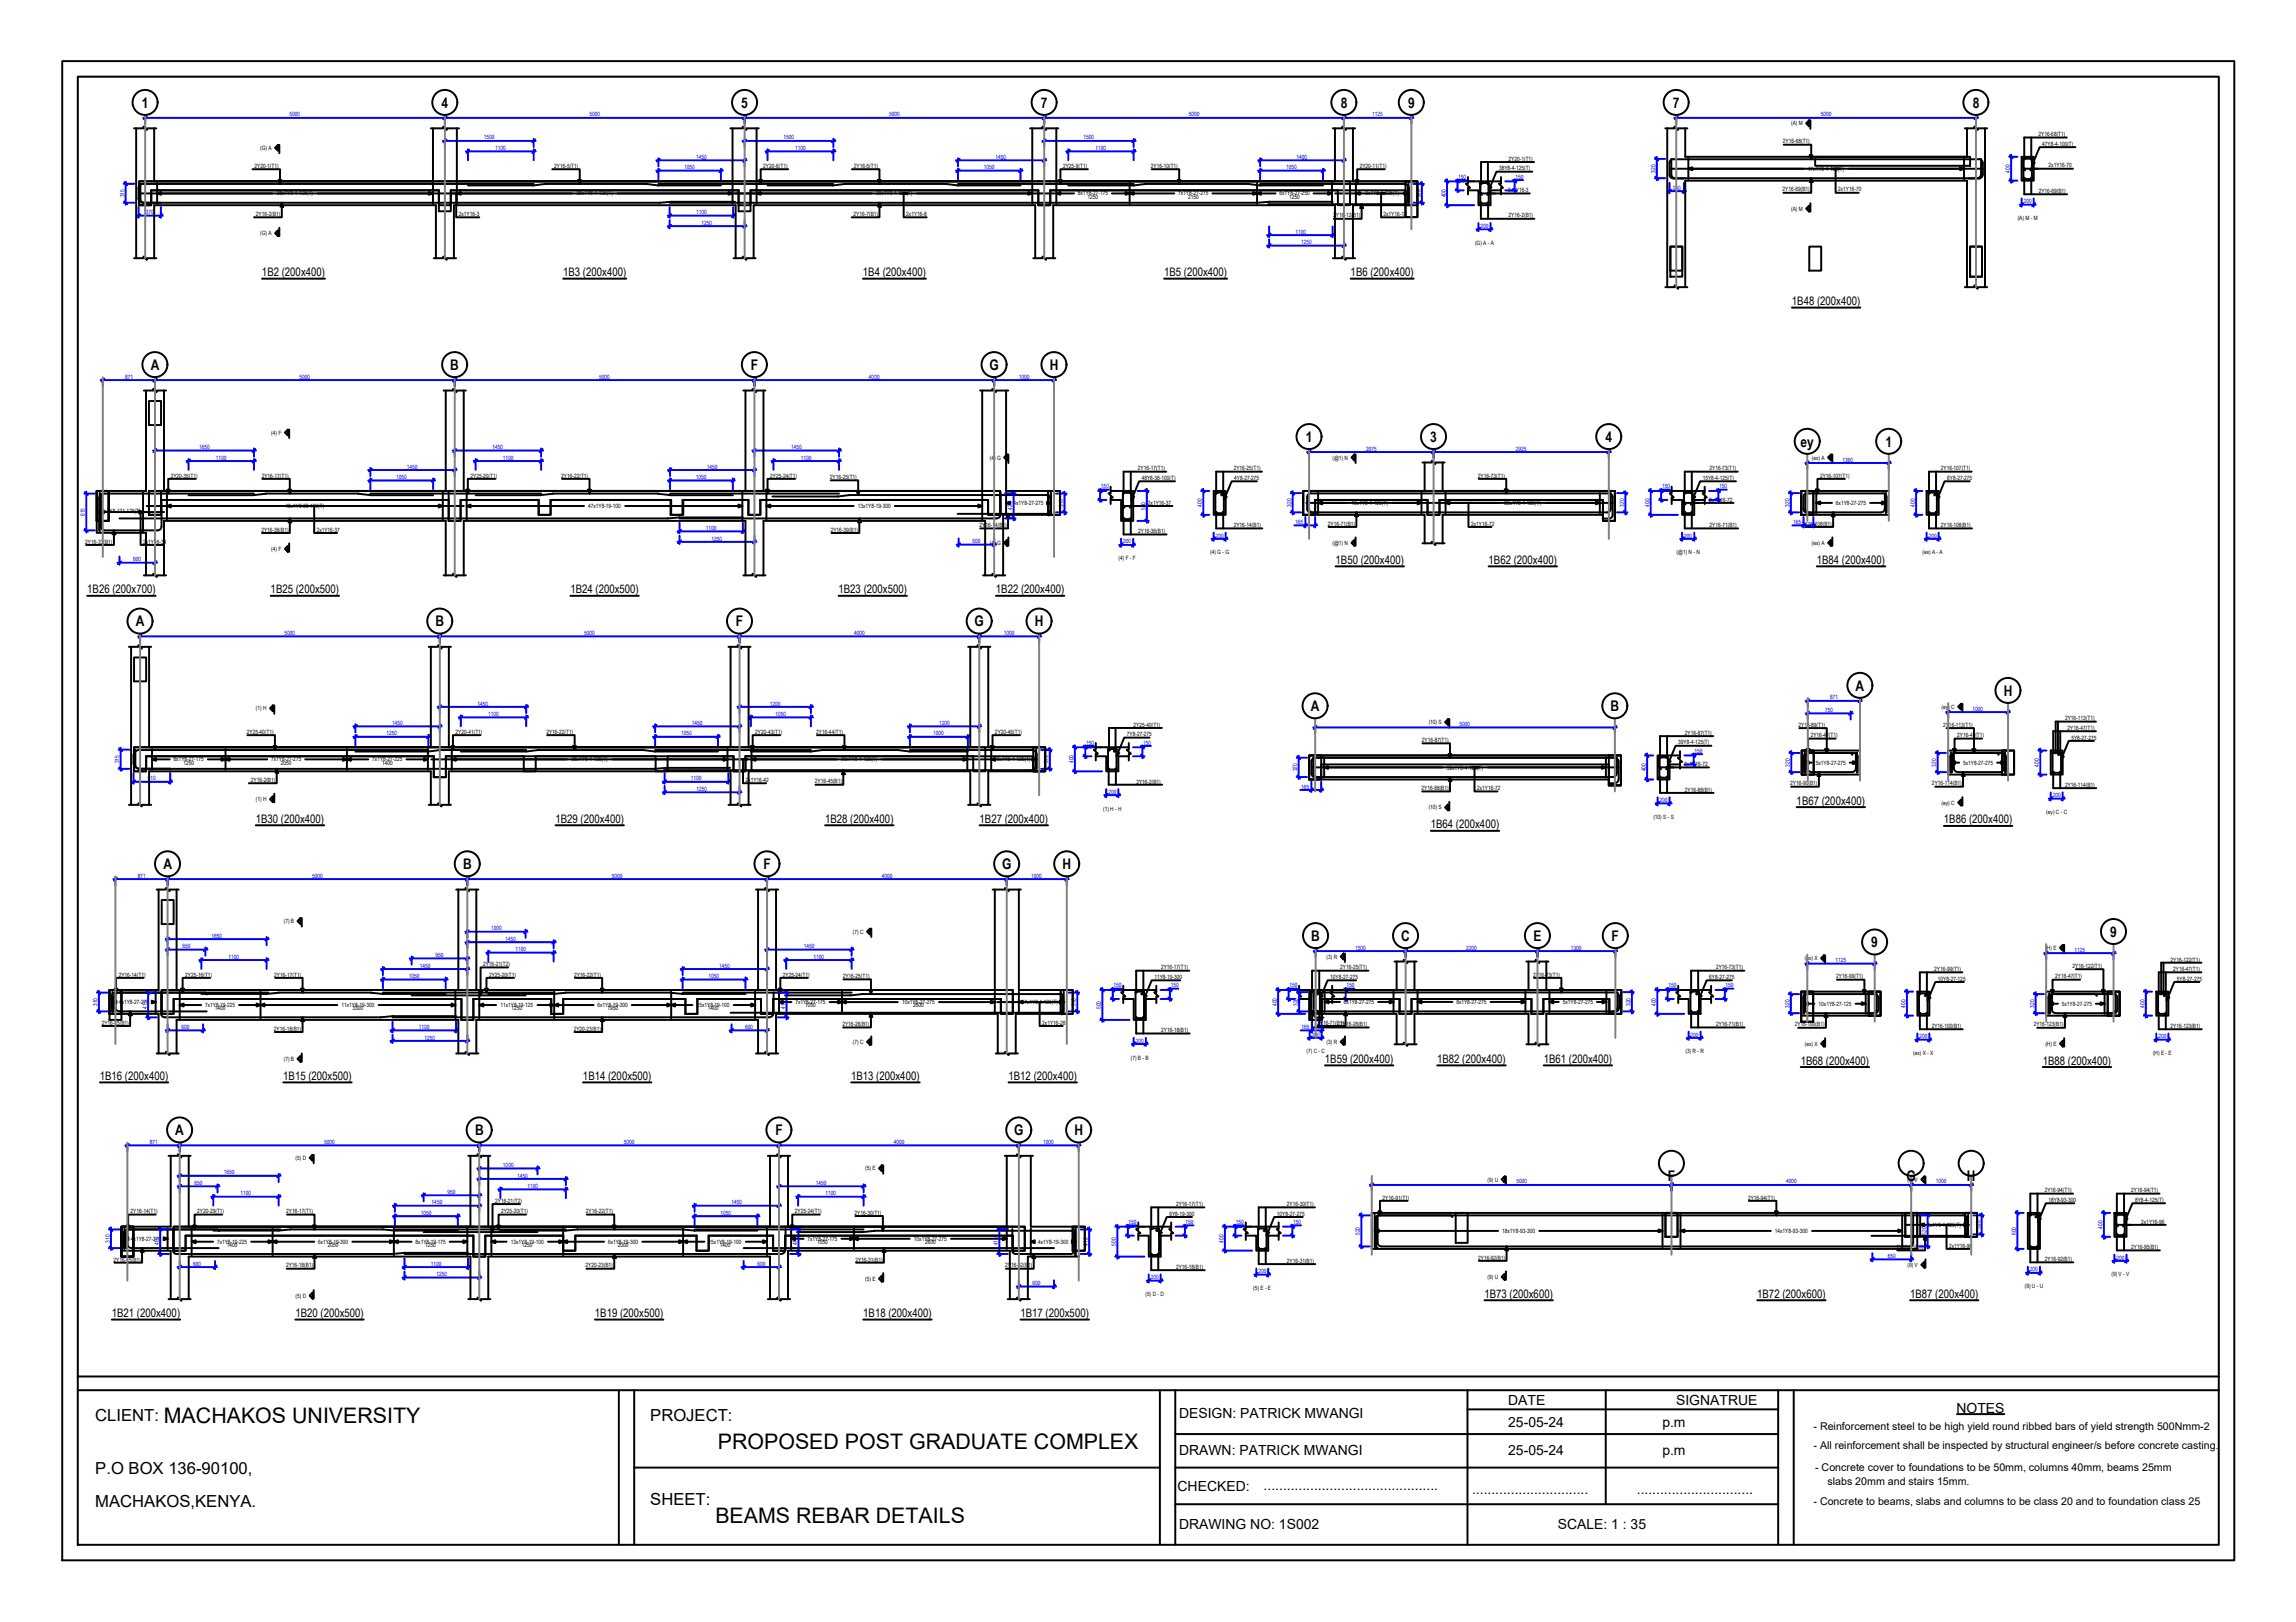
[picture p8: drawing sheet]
<svg xmlns="http://www.w3.org/2000/svg" width="297mm" height="210mm" viewBox="0 0 297 210" stroke-linecap="round" stroke-linejoin="round" font-family="sans-serif">
<defs><g id="words">
<g font-size="2.8">
<text x="21.2" y="184.2">MACHAKOS UNIVERSITY</text>
<text x="92.9" y="187.5">PROPOSED POST GRADUATE COMPLEX</text>
<text x="92.5" y="197.1">BEAMS REBAR DETAILS</text>
</g>
<g font-size="2.2">
<text x="12.3" y="183.9">CLIENT:</text>
<text x="84.1" y="183.9">PROJECT:</text>
<text x="12.3" y="190.8">P.O BOX 136-90100,</text>
<text x="12.3" y="195">MACHAKOS,KENYA.</text>
<text x="84.1" y="194.7">SHEET:</text>
</g>
<g font-size="1.9">
<text x="18.4" y="13.9">1</text>
<text x="57.1" y="13.9">4</text>
<text x="95.9" y="13.9">5</text>
<text x="134.7" y="13.9">7</text>
<text x="173.4" y="13.9">8</text>
<text x="182.2" y="13.9">9</text>
<text x="216.4" y="13.9">7</text>
<text x="255.2" y="13.9">8</text>
<text x="19.5" y="47.9">A</text>
<text x="58.3" y="47.9">B</text>
<text x="97.1" y="47.9">F</text>
<text x="128" y="47.9">G</text>
<text x="135.8" y="47.9">H</text>
<text x="168.9" y="57.2">1</text>
<text x="185" y="57.2">3</text>
<text x="207.7" y="57.2">4</text>
<text x="232.9" y="57.8">ey</text>
<text x="243.9" y="57.8">1</text>
<text x="17.6" y="81.1">A</text>
<text x="56.3" y="81.1">B</text>
<text x="95.2" y="81.1">F</text>
<text x="126.1" y="81.1">G</text>
<text x="133.9" y="81.1">H</text>
<text x="240.1" y="89.4">A</text>
<text x="169.6" y="92">A</text>
<text x="208.4" y="92">B</text>
<text x="259.2" y="90">H</text>
<text x="21.1" y="112.5">A</text>
<text x="59.9" y="112.5">B</text>
<text x="98.8" y="112.5">F</text>
<text x="129.7" y="112.5">G</text>
<text x="137.4" y="112.5">H</text>
<text x="169.6" y="121.8">B</text>
<text x="181.3" y="121.8">C</text>
<text x="198.4" y="121.8">E</text>
<text x="208.5" y="121.8">F</text>
<text x="242.1" y="122.6">9</text>
<text x="273" y="121.2">9</text>
<text x="22.7" y="146.9">A</text>
<text x="61.5" y="146.9">B</text>
<text x="100.3" y="146.9">F</text>
<text x="131.2" y="146.9">G</text>
<text x="139" y="146.9">H</text>
<text x="215.8" y="152.8">F</text>
<text x="246.7" y="152.8">G</text>
<text x="254.5" y="152.8">H</text>
</g>
<g font-size="1.8">
<text x="152.5" y="183.5">DESIGN: PATRICK MWANGI</text>
<text x="195.1" y="181.9">DATE</text>
<text x="195.1" y="184.7">25-05-24</text>
<text x="215.1" y="184.6">p.m</text>
<text x="216.8" y="181.9">SIGNATRUE</text>
<text x="253.1" y="182.8">NOTES</text>
<text x="152.5" y="188.2">DRAWN: PATRICK MWANGI</text>
<text x="195.1" y="188.2">25-05-24</text>
<text x="215.1" y="188.2">p.m</text>
<text x="152.3" y="192.9">CHECKED:</text>
<text x="152.5" y="197.8">DRAWING NO: 1S002</text>
<text x="163.5" y="192.9">.............................................</text>
<text x="190.4" y="193.3">..............................</text>
<text x="201.5" y="197.9">SCALE: 1 : 35</text>
<text x="211.8" y="193.3">..............................</text>
</g>
<g font-size="1.5">
<text x="33.9" y="35.7">1B2 (200x400)</text>
<text x="72.9" y="35.7">1B3 (200x400)</text>
<text x="111.6" y="35.7">1B4 (200x400)</text>
<text x="150.6" y="35.7">1B5 (200x400)</text>
<text x="174.7" y="35.7">1B6 (200x400)</text>
<text x="231.8" y="39.5">1B48 (200x400)</text>
<text x="11.3" y="76.8">1B26 (200x700)</text>
<text x="35" y="76.8">1B25 (200x500)</text>
<text x="73.8" y="76.8">1B24 (200x500)</text>
<text x="108.5" y="76.8">1B23 (200x500)</text>
<text x="128.8" y="76.8">1B22 (200x400)</text>
<text x="172.8" y="73">1B50 (200x400)</text>
<text x="192.6" y="73">1B62 (200x400)</text>
<text x="235" y="73">1B84 (200x400)</text>
<text x="33.1" y="106.5">1B30 (200x400)</text>
<text x="71.9" y="106.5">1B29 (200x400)</text>
<text x="106.8" y="106.5">1B28 (200x400)</text>
<text x="126.7" y="106.5">1B27 (200x400)</text>
<text x="185.1" y="107.2">1B64 (200x400)</text>
<text x="232.4" y="104.1">1B67 (200x400)</text>
<text x="251.5" y="106.6">1B86 (200x400)</text>
<text x="171.4" y="137.6">1B59 (200x400)</text>
<text x="185.9" y="137.6">1B82 (200x400)</text>
<text x="199.7" y="137.6">1B61 (200x400)</text>
<text x="233" y="137.8">1B68 (200x400)</text>
<text x="264.3" y="137.8">1B88 (200x400)</text>
<text x="12.9" y="139.8">1B16 (200x400)</text>
<text x="36.6" y="139.8">1B15 (200x500)</text>
<text x="75.4" y="139.8">1B14 (200x500)</text>
<text x="110.1" y="139.8">1B13 (200x400)</text>
<text x="130.5" y="139.8">1B12 (200x400)</text>
<text x="192.1" y="168">1B73 (200x600)</text>
<text x="227.3" y="168">1B72 (200x600)</text>
<text x="247.1" y="168">1B87 (200x400)</text>
<text x="14.5" y="170.4">1B21 (200x400)</text>
<text x="38.2" y="170.4">1B20 (200x500)</text>
<text x="77" y="170.4">1B19 (200x500)</text>
<text x="111.7" y="170.4">1B18 (200x400)</text>
<text x="132" y="170.4">1B17 (200x500)</text>
</g>
<g font-size="1.4">
<text x="234.6" y="185.1">- Reinforcement steel to be high yield round ribbed bars of yield strength 500Nmm-2</text>
<text x="234.6" y="187.5">- All reinforcement shall be inspected by structural engineer/s before concrete casting.</text>
<text x="234.8" y="190.3">- Concrete cover to foundations to be 50mm, columns 40mm, beams 25mm</text>
<text x="234.6" y="194.7">- Concrete to beams, slabs and columns to be class 20 and to foundation class 25</text>
<text x="236.4" y="192.1">slabs 20mm and stairs 15mm.</text>
</g>
<g font-size=".8" fill="#00f">
<text x="37.5" y="15.1">5000</text>
<text x="76.2" y="15.1">5000</text>
<text x="115" y="15.1">5000</text>
<text x="153.8" y="15.1">5000</text>
<text x="177.5" y="15.1">1125</text>
<text x="235.6" y="15.1">5000</text>
<text x="62.6" y="18">1500</text>
<text x="64.1" y="19.4">1100</text>
<text x="88.5" y="21.9">1050</text>
<text x="90.1" y="20.6">1450</text>
<text x="101.4" y="18">1500</text>
<text x="102.9" y="19.4">1100</text>
<text x="127.3" y="21.9">1050</text>
<text x="128.8" y="20.6">1450</text>
<text x="140.2" y="18">1500</text>
<text x="141.7" y="19.4">1100</text>
<text x="166.4" y="21.9">1050</text>
<text x="167.7" y="20.6">1400</text>
<text x="188.7" y="23.1">150</text>
<text x="196.1" y="23.1">150</text>
<text x="214.2" y="22.3" transform="rotate(-90 214.2 22.3)">320</text>
<text x="260" y="22.3" transform="rotate(-90 260 22.3)">400</text>
<text x="16.1" y="25.5" transform="rotate(-90 16.1 25.5)">315</text>
<text x="18.9" y="27.7">370</text>
<text x="90.1" y="27.7">1100</text>
<text x="90.8" y="29.1">1250</text>
<text x="183.8" y="25.5" transform="rotate(-90 183.8 25.5)">315</text>
<text x="187" y="25.5" transform="rotate(-90 187 25.5)">400</text>
<text x="191.5" y="29.5">200</text>
<text x="216.4" y="24.6">240</text>
<text x="261.8" y="26.3">200</text>
<text x="167.6" y="30.3">1100</text>
<text x="168.3" y="31.6">1250</text>
<text x="16.2" y="49">871</text>
<text x="38.7" y="49">5000</text>
<text x="77.5" y="49">5000</text>
<text x="112.4" y="49">4000</text>
<text x="131.8" y="49">1000</text>
<text x="25.7" y="58.1">1650</text>
<text x="27.9" y="59.5">1100</text>
<text x="63.7" y="58.1">1450</text>
<text x="65.1" y="59.5">1100</text>
<text x="102.4" y="58.1">1450</text>
<text x="103.6" y="59.5">1100</text>
<text x="176.7" y="58.3">2075</text>
<text x="196.1" y="58.3">2925</text>
<text x="238.4" y="59.7">1360</text>
<text x="51.3" y="62">1050</text>
<text x="52.6" y="60.6">1450</text>
<text x="90" y="62">1050</text>
<text x="91.4" y="60.6">1450</text>
<text x="131" y="66" transform="rotate(-90 131 66)">420</text>
<text x="137.5" y="65.6" transform="rotate(-90 137.5 65.6)">315</text>
<text x="142.4" y="63.2">150</text>
<text x="148.2" y="66" transform="rotate(-90 148.2 66)">500</text>
<text x="155.5" y="65.6" transform="rotate(-90 155.5 65.6)">400</text>
<text x="167.1" y="65.6" transform="rotate(-90 167.1 65.6)">320</text>
<text x="210.1" y="65.6" transform="rotate(-90 210.1 65.6)">320</text>
<text x="213.4" y="65.6" transform="rotate(-90 213.4 65.6)">400</text>
<text x="215" y="63.2">150</text>
<text x="222.4" y="63.2">150</text>
<text x="231.5" y="65.6" transform="rotate(-90 231.5 65.6)">320</text>
<text x="247.7" y="65.6" transform="rotate(-90 247.7 65.6)">400</text>
<text x="11" y="66.8" transform="rotate(-90 11 66.8)">615</text>
<text x="91.3" y="68.6">1100</text>
<text x="92" y="69.9">1250</text>
<text x="125.8" y="70.3">600</text>
<text x="145.3" y="70.3">200</text>
<text x="157.3" y="69.6">200</text>
<text x="167.5" y="67.8">165</text>
<text x="217.9" y="69.6">200</text>
<text x="232" y="67.8">165</text>
<text x="249.5" y="69.6">200</text>
<text x="17.2" y="72.7">600</text>
<text x="36.8" y="82.2">5000</text>
<text x="75.6" y="82.2">5000</text>
<text x="110.5" y="82.2">4000</text>
<text x="129.9" y="82.2">1000</text>
<text x="50" y="95.2">1250</text>
<text x="50.7" y="93.8">1450</text>
<text x="61.8" y="91.3">1450</text>
<text x="63.1" y="92.7">1100</text>
<text x="88.1" y="95.2">1050</text>
<text x="89.5" y="93.8">1450</text>
<text x="99.6" y="91.3">1200</text>
<text x="100.3" y="92.7">1050</text>
<text x="120.7" y="95.2">1000</text>
<text x="121.5" y="93.8">1200</text>
<text x="188.8" y="94">5000</text>
<text x="236.1" y="92.1">750</text>
<text x="236.8" y="90.5">871</text>
<text x="255.2" y="92">1000</text>
<text x="15.4" y="98.8" transform="rotate(-90 15.4 98.8)">315</text>
<text x="19.1" y="101">610</text>
<text x="89.4" y="101">1100</text>
<text x="135.6" y="98.8" transform="rotate(-90 135.6 98.8)">315</text>
<text x="138.9" y="98.8" transform="rotate(-90 138.9 98.8)">400</text>
<text x="140.5" y="96.4">150</text>
<text x="147.9" y="96.4">150</text>
<text x="167.8" y="99.8" transform="rotate(-90 167.8 99.8)">320</text>
<text x="212.9" y="99.8" transform="rotate(-90 212.9 99.8)">400</text>
<text x="219.2" y="97.4">150</text>
<text x="231.6" y="99.2" transform="rotate(-90 231.6 99.2)">320</text>
<text x="250.5" y="99.2" transform="rotate(-90 250.5 99.2)">320</text>
<text x="263.8" y="99.2" transform="rotate(-90 263.8 99.2)">400</text>
<text x="90.1" y="102.4">1250</text>
<text x="143.4" y="102.7">200</text>
<text x="168.3" y="102.1">165</text>
<text x="214.7" y="103.8">200</text>
<text x="265.6" y="103.2">200</text>
<text x="17.8" y="113.6">871</text>
<text x="40.4" y="113.6">5000</text>
<text x="79.2" y="113.6">5000</text>
<text x="114.1" y="113.6">4000</text>
<text x="133.4" y="113.6">1000</text>
<text x="23.6" y="122.7">650</text>
<text x="27.4" y="121.4">1650</text>
<text x="29.6" y="124.1">1100</text>
<text x="54.3" y="125.2">1450</text>
<text x="56.4" y="123.9">950</text>
<text x="63.5" y="120.4">1000</text>
<text x="65.3" y="121.8">1450</text>
<text x="66.7" y="123.1">1100</text>
<text x="93.1" y="125.2">1450</text>
<text x="104" y="122.7">1450</text>
<text x="105.2" y="124.1">1100</text>
<text x="175.3" y="122.9">1500</text>
<text x="189.7" y="122.9">2200</text>
<text x="203.2" y="122.9">1300</text>
<text x="237.5" y="124.5">1125</text>
<text x="268.4" y="123.2">1125</text>
<text x="12.6" y="130.2" transform="rotate(-90 12.6 130.2)">310</text>
<text x="19" y="130.5" transform="rotate(-90 19 130.5)">415</text>
<text x="52.9" y="126.6">1050</text>
<text x="91.7" y="126.6">1050</text>
<text x="101.6" y="130.5" transform="rotate(-90 101.6 130.5)">415</text>
<text x="139.2" y="130.2" transform="rotate(-90 139.2 130.2)">310</text>
<text x="142.4" y="130.6" transform="rotate(-90 142.4 130.6)">500</text>
<text x="144.1" y="127.8">150</text>
<text x="151.5" y="127.8">150</text>
<text x="165.2" y="130.2" transform="rotate(-90 165.2 130.2)">400</text>
<text x="166.8" y="127.8">150</text>
<text x="167.9" y="130.2" transform="rotate(-90 167.9 130.2)">320</text>
<text x="174.2" y="127.8">150</text>
<text x="210.9" y="130.2" transform="rotate(-90 210.9 130.2)">320</text>
<text x="214.2" y="130.2" transform="rotate(-90 214.2 130.2)">400</text>
<text x="215.8" y="127.8">150</text>
<text x="223.2" y="127.8">150</text>
<text x="231.5" y="130.4" transform="rotate(-90 231.5 130.4)">320</text>
<text x="246.5" y="130.4" transform="rotate(-90 246.5 130.4)">400</text>
<text x="263.2" y="130.4" transform="rotate(-90 263.2 130.4)">320</text>
<text x="277.4" y="130.4" transform="rotate(-90 277.4 130.4)">400</text>
<text x="23.5" y="133.2">600</text>
<text x="54.2" y="133.2">1100</text>
<text x="54.9" y="134.5">1250</text>
<text x="96.4" y="133.2">600</text>
<text x="146.9" y="134.9">200</text>
<text x="168.4" y="133.2">165</text>
<text x="169.7" y="134.1">200</text>
<text x="218.7" y="134.1">200</text>
<text x="248.3" y="134.4">200</text>
<text x="279.2" y="134.4">200</text>
<text x="19.4" y="148.1">871</text>
<text x="41.9" y="148.1">5000</text>
<text x="80.7" y="148.1">5000</text>
<text x="115.6" y="148.1">4000</text>
<text x="135" y="148.1">1000</text>
<text x="25.2" y="153.3">650</text>
<text x="28.9" y="152">1650</text>
<text x="31.1" y="154.7">1100</text>
<text x="55.8" y="155.9">1450</text>
<text x="57.9" y="154.5">950</text>
<text x="65.1" y="151">1000</text>
<text x="66.9" y="152.4">1450</text>
<text x="68.2" y="153.7">1100</text>
<text x="94.6" y="155.9">1450</text>
<text x="105.5" y="153.3">1450</text>
<text x="106.8" y="154.7">1100</text>
<text x="196.2" y="153.2">5000</text>
<text x="231.1" y="153.2">4000</text>
<text x="250.4" y="153.2">1000</text>
<text x="14.2" y="160.8" transform="rotate(-90 14.2 160.8)">310</text>
<text x="20.5" y="161.2" transform="rotate(-90 20.5 161.2)">415</text>
<text x="54.4" y="157.2">1050</text>
<text x="93.2" y="157.2">1050</text>
<text x="103.1" y="161.2" transform="rotate(-90 103.1 161.2)">415</text>
<text x="129.1" y="161.2" transform="rotate(-90 129.1 161.2)">415</text>
<text x="140.7" y="161.2" transform="rotate(-90 140.7 161.2)">410</text>
<text x="144.4" y="161.2" transform="rotate(-90 144.4 161.2)">500</text>
<text x="146" y="158.4">150</text>
<text x="153.4" y="158.4">150</text>
<text x="158.3" y="160.8" transform="rotate(-90 158.3 160.8)">400</text>
<text x="159.9" y="158.4">150</text>
<text x="167.3" y="158.4">150</text>
<text x="175.9" y="159.8" transform="rotate(-90 175.9 159.8)">520</text>
<text x="249.2" y="159.8" transform="rotate(-90 249.2 159.8)">520</text>
<text x="256.2" y="159" transform="rotate(-90 256.2 159)">320</text>
<text x="260.8" y="159.8" transform="rotate(-90 260.8 159.8)">600</text>
<text x="272" y="159" transform="rotate(-90 272 159)">400</text>
<text x="25" y="163.8">600</text>
<text x="55.7" y="163.8">1100</text>
<text x="56.5" y="165.2">1250</text>
<text x="98" y="163.8">600</text>
<text x="133.6" y="166.3">600</text>
<text x="148.9" y="165.6">200</text>
<text x="162.8" y="164.8">200</text>
<text x="244.2" y="162.8">650</text>
<text x="262.6" y="164.5">200</text>
<text x="273.8" y="163">200</text>
</g>
<g font-size=".8">
<text x="231.7" y="16.2">(A) M</text>
<text x="263.7" y="17.6">2Y16-68(T1)</text>
<text x="32.9" y="21.7">2Y20-1(T1)</text>
<text x="33.7" y="19.4">(G) A</text>
<text x="71.7" y="21.7">2Y16-5(T1)</text>
<text x="98.8" y="21.7">2Y20-6(T1)</text>
<text x="110.5" y="21.7">2Y16-5(T1)</text>
<text x="137.5" y="21.7">2Y25-9(T1)</text>
<text x="148.9" y="21.7">2Y16-10(T1)</text>
<text x="175.9" y="21.7">2Y20-11(T1)</text>
<text x="193.9" y="22">38Y8-4-125(T)</text>
<text x="195.2" y="20.8">2Y20-1(T1)</text>
<text x="230.7" y="18.6">2Y16-68(T1)</text>
<text x="233.9" y="22.1">47x1Y8-4-100(T)</text>
<text x="264.2" y="18.9">47Y8-4-100(T)</text>
<text x="265" y="21.7">2x1Y16-70</text>
<text x="33.1" y="28">2Y16-2(B1)</text>
<text x="35.8" y="25.3">38x1Y8-4-125(T)</text>
<text x="59.4" y="28">2x1Y16-3</text>
<text x="74.6" y="25.3">38x1Y8-4-125(T)</text>
<text x="110.4" y="28">2Y16-7(B1)</text>
<text x="113.4" y="25.3">38x1Y8-4-125(T)</text>
<text x="117.3" y="28">2x1Y16-8</text>
<text x="139.5" y="25.3">8x1Y8-27-175</text>
<text x="140.7" y="25.7">1250</text>
<text x="152.4" y="25.3">7x1Y8-27-275</text>
<text x="153.7" y="25.7">2150</text>
<text x="165.5" y="25.3">6x1Y8-27-250</text>
<text x="166.8" y="25.7">1250</text>
<text x="172.5" y="28.1">2Y16-12(B1)</text>
<text x="176.6" y="25.3">9x1Y8-4-125(T)</text>
<text x="179" y="28">2x1Y16-13</text>
<text x="195.1" y="24.9">2x1Y16-3</text>
<text x="195.2" y="28.1">2Y16-2(B1)</text>
<text x="230.6" y="24.8">2Y16-69(B1)</text>
<text x="231.7" y="27.3">(A) M</text>
<text x="237.8" y="24.8">2x1Y16-70</text>
<text x="261" y="28.5">(A) M - M</text>
<text x="263.7" y="25">2Y16-69(B1)</text>
<text x="33.7" y="30.5">(G) A</text>
<text x="190.8" y="31.7">(G) A - A</text>
<text x="35.1" y="56.3">(4) F</text>
<text x="128.1" y="59.5">(4) G</text>
<text x="172.4" y="59.5">(@1) N</text>
<text x="234.4" y="59.5">(ex) A</text>
<text x="22.1" y="61.8">2Y20-35(T1)</text>
<text x="33.9" y="61.8">2Y16-17(T1)</text>
<text x="36.9" y="65.8">48x1Y8-38-100(T)</text>
<text x="60.9" y="61.8">2Y25-20(T1)</text>
<text x="72.6" y="61.8">2Y16-22(T1)</text>
<text x="76.1" y="65.8">47x1Y8-19-100</text>
<text x="99.6" y="61.8">2Y25-24(T1)</text>
<text x="107.4" y="62">2Y16-25(T1)</text>
<text x="111" y="65.8">13x1Y8-19-300</text>
<text x="131.1" y="65.4">4x1Y8-27-275</text>
<text x="147.2" y="60.9">2Y16-17(T1)</text>
<text x="147.7" y="62.1">48Y8-38-100(T)</text>
<text x="148.5" y="65.3">2x1Y16-37</text>
<text x="159.6" y="60.9">2Y16-25(T1)</text>
<text x="159.7" y="62.1">4Y8-27-275</text>
<text x="174.9" y="65.4">15x1Y8-4-125(T)</text>
<text x="191.2" y="61.8">2Y16-73(T1)</text>
<text x="194.7" y="65.4">22x1Y8-4-125(T)</text>
<text x="220.3" y="62.1">15Y8-4-125(T)</text>
<text x="221.1" y="64.9">2x1Y16-72</text>
<text x="221.2" y="60.9">2Y16-73(T1)</text>
<text x="235.5" y="61.8">2Y16-107(T1)</text>
<text x="237.5" y="65.4">6x1Y8-27-275</text>
<text x="251.1" y="60.9">2Y16-107(T1)</text>
<text x="251.9" y="62.1">6Y8-27-275</text>
<text x="11" y="70.4">2Y16-33(B1)</text>
<text x="13.2" y="66.4">7x1Y8-131-125(T)</text>
<text x="18.5" y="70.4">2x1Y16-34</text>
<text x="33.8" y="68.8">2Y16-36(B1)</text>
<text x="35.1" y="71.3">(4) F</text>
<text x="41" y="68.8">2x1Y16-37</text>
<text x="107.5" y="68.8">2Y16-39(B1)</text>
<text x="126.7" y="68.2">2Y16-14(B1)</text>
<text x="128.1" y="70.5">(4) G</text>
<text x="147.2" y="69">2Y16-36(B1)</text>
<text x="156.6" y="71.7">(4) G - G</text>
<text x="159.6" y="68.2">2Y16-14(B1)</text>
<text x="171.8" y="68">2Y16-71(B1)</text>
<text x="172.4" y="70.5">(@1) N</text>
<text x="190.3" y="68">2x1Y16-72</text>
<text x="216.9" y="71.7">(@1) N - N</text>
<text x="221.2" y="68.2">2Y16-71(B1)</text>
<text x="233.1" y="68">2Y16-108(B1)</text>
<text x="234.4" y="70.5">(ex) A</text>
<text x="248.7" y="71.7">(ex) A - A</text>
<text x="251.1" y="68.2">2Y16-108(B1)</text>
<text x="144.7" y="72.5">(4) F - F</text>
<text x="31.9" y="95">2Y25-40(T1)</text>
<text x="33.1" y="91.9">(1) H</text>
<text x="58.9" y="95">2Y20-41(T1)</text>
<text x="70.7" y="95">2Y16-22(T1)</text>
<text x="97.7" y="95">2Y20-43(T1)</text>
<text x="105.6" y="95">2Y16-44(T1)</text>
<text x="128.7" y="95">2Y20-46(T1)</text>
<text x="145.8" y="95.3">7Y8-27-275</text>
<text x="146.7" y="94">2Y25-40(T1)</text>
<text x="184.8" y="93.7">(10) S</text>
<text x="218" y="95.1">2Y16-87(T1)</text>
<text x="232.7" y="94.1">2Y16-89(T1)</text>
<text x="234.3" y="95.4">2Y16-47(T1)</text>
<text x="251.2" y="91.7">(ey) C</text>
<text x="251.4" y="94.1">2Y16-113(T1)</text>
<text x="253.2" y="95.4">2Y16-47(T1)</text>
<text x="267.2" y="93.2">2Y16-113(T1)</text>
<text x="267.5" y="94.5">2Y16-47(T1)</text>
<text x="268" y="95.7">5Y8-27-275</text>
<text x="22.5" y="98.5">8x1Y8-27-175</text>
<text x="23.7" y="99">1250</text>
<text x="32.5" y="101.2">2Y16-2(B1)</text>
<text x="35.1" y="98.5">7x1Y8-27-275</text>
<text x="36.3" y="99">2050</text>
<text x="48.2" y="98.5">7x1Y8-27-225</text>
<text x="49.4" y="99">1400</text>
<text x="73.9" y="98.5">38x1Y8-4-125(T)</text>
<text x="96.5" y="101.2">2x1Y16-42</text>
<text x="105.4" y="101.4">2Y16-45(B1)</text>
<text x="108.8" y="98.5">30x1Y8-4-125(T)</text>
<text x="129" y="98.5">8x1Y8-4-125(T)</text>
<text x="147" y="101.4">2Y16-2(B1)</text>
<text x="183.9" y="96">2Y16-87(T1)</text>
<text x="187.2" y="99.6">39x1Y8-4-125(T)</text>
<text x="217.1" y="96.3">39Y8-4-125(T)</text>
<text x="217.9" y="99.2">2x1Y16-72</text>
<text x="231.6" y="101.6">2Y16-90(B1)</text>
<text x="234.9" y="99">5x1Y8-27-275</text>
<text x="249.9" y="101.6">2Y16-114(B1)</text>
<text x="254" y="99">5x1Y8-27-275</text>
<text x="267.2" y="101.8">2Y16-114(B1)</text>
<text x="33.1" y="103.7">(1) H</text>
<text x="142.7" y="104.9">(1) H - H</text>
<text x="183.9" y="102.3">2Y16-88(B1)</text>
<text x="184.8" y="104.7">(10) S</text>
<text x="191.1" y="102.3">2x1Y16-72</text>
<text x="213.9" y="106">(10) S - S</text>
<text x="218" y="102.5">2Y16-88(B1)</text>
<text x="251.2" y="104.1">(ey) C</text>
<text x="264.7" y="105.4">(ey) C - C</text>
<text x="36.7" y="119.5">(7) B</text>
<text x="62.5" y="125">2Y16-21(T2)</text>
<text x="110.3" y="120.8">(7) C</text>
<text x="150.2" y="125.4">2Y16-17(T1)</text>
<text x="171.6" y="124.1">(3) R</text>
<text x="173.4" y="125.4">2Y16-25(T1)</text>
<text x="222" y="125.4">2Y16-73(T1)</text>
<text x="233.5" y="124.3">(ex) X</text>
<text x="250.2" y="125.7">2Y16-99(T1)</text>
<text x="264.6" y="122.9">(H) E</text>
<text x="268.1" y="125.3">2Y16-122(T1)</text>
<text x="280.8" y="124.4">2Y16-122(T1)</text>
<text x="281.1" y="125.7">2Y16-47(T1)</text>
<text x="15.4" y="126.4">2Y16-14(T1)</text>
<text x="15.4" y="129.9">4x1Y8-27-275</text>
<text x="24" y="126.4">2Y25-16(T1)</text>
<text x="26.5" y="130.3">7x1Y8-19-225</text>
<text x="27.8" y="130.8">1400</text>
<text x="35.5" y="126.4">2Y16-17(T1)</text>
<text x="44.2" y="130.3">11x1Y8-19-300</text>
<text x="45.6" y="130.8">3300</text>
<text x="63.3" y="126.4">2Y25-20(T1)</text>
<text x="64.7" y="130.3">11x1Y8-19-125</text>
<text x="66.2" y="130.8">1250</text>
<text x="74.3" y="126.4">2Y16-22(T1)</text>
<text x="77.3" y="130.3">6x1Y8-19-300</text>
<text x="78.6" y="130.8">1950</text>
<text x="90.1" y="130.3">15x1Y8-19-100</text>
<text x="91.6" y="130.8">1400</text>
<text x="101.3" y="126.4">2Y25-24(T1)</text>
<text x="102.9" y="129.9">7x1Y8-27-175</text>
<text x="104.2" y="130.4">1050</text>
<text x="109" y="126.6">2Y16-25(T1)</text>
<text x="116.7" y="129.9">10x1Y8-27-275</text>
<text x="118.1" y="130.4">2600</text>
<text x="132.5" y="129.9">7x1Y8-4-125(T)</text>
<text x="149.3" y="126.7">11Y8-19-300</text>
<text x="172.1" y="126.7">10Y8-27-275</text>
<text x="173.9" y="129.9">6x1Y8-27-275</text>
<text x="188.4" y="129.9">8x1Y8-27-275</text>
<text x="198.3" y="126.4">2Y16-73(T1)</text>
<text x="202.2" y="129.9">5x1Y8-27-275</text>
<text x="221.1" y="126.7">6Y8-27-275</text>
<text x="235.3" y="130.2">10x1Y8-27-125</text>
<text x="237.6" y="126.6">2Y16-99(T1)</text>
<text x="250.7" y="126.9">10Y8-27-125</text>
<text x="265.9" y="126.6">2Y16-47(T1)</text>
<text x="266.7" y="130.2">5x1Y8-27-275</text>
<text x="281.6" y="126.9">5Y8-27-275</text>
<text x="13.2" y="132.6">2Y16-15(B1)</text>
<text x="35.4" y="133.4">2Y16-18(B1)</text>
<text x="36.7" y="137.3">(7) B</text>
<text x="74.2" y="133.4">2Y20-23(B1)</text>
<text x="109" y="132.8">2Y16-26(B1)</text>
<text x="110.3" y="135.1">(7) C</text>
<text x="134.8" y="132.6">2x1Y16-28</text>
<text x="146.3" y="137.1">(7) B - B</text>
<text x="150.2" y="133.6">2Y16-18(B1)</text>
<text x="169" y="136.3">(7) C - C</text>
<text x="170.4" y="132.6">2Y16-71(B1)</text>
<text x="171.6" y="135.1">(3) R</text>
<text x="173.4" y="132.8">2Y16-26(B1)</text>
<text x="218" y="136.3">(3) R - R</text>
<text x="222" y="132.8">2Y16-71(B1)</text>
<text x="232.2" y="132.8">2Y16-100(B1)</text>
<text x="233.5" y="135.3">(ex) X</text>
<text x="247.5" y="136.6">(ex) X - X</text>
<text x="249.9" y="133">2Y16-100(B1)</text>
<text x="263.1" y="132.8">2Y16-123(B1)</text>
<text x="264.6" y="135.3">(H) E</text>
<text x="278.5" y="136.6">(H) E - E</text>
<text x="280.8" y="133">2Y16-123(B1)</text>
<text x="38.2" y="150.1">(5) D</text>
<text x="64.1" y="155.7">2Y16-21(T2)</text>
<text x="111.9" y="151.5">(5) E</text>
<text x="178.9" y="155.2">2Y16-91(T1)</text>
<text x="192.5" y="152.9">(9) U</text>
<text x="226.2" y="155.2">2Y16-94(T1)</text>
<text x="246.8" y="152.9">(9) V</text>
<text x="264.5" y="154.3">2Y16-94(T1)</text>
<text x="265" y="155.5">18Y8-93-300</text>
<text x="275.7" y="154.3">2Y16-94(T1)</text>
<text x="276.2" y="155.5">8Y8-4-125(T)</text>
<text x="16.9" y="157">2Y16-14(T1)</text>
<text x="16.9" y="160.6">4x1Y8-27-275</text>
<text x="25.5" y="157">2Y20-29(T1)</text>
<text x="28.1" y="161">7x1Y8-19-225</text>
<text x="29.3" y="161.4">1400</text>
<text x="37" y="157">2Y16-17(T1)</text>
<text x="41.2" y="161">6x1Y8-19-300</text>
<text x="42.4" y="161.4">2050</text>
<text x="53.8" y="161">8x1Y8-19-175</text>
<text x="55" y="161.4">1250</text>
<text x="64.8" y="157">2Y25-20(T1)</text>
<text x="66.1" y="161">13x1Y8-19-100</text>
<text x="67.5" y="161.4">1250</text>
<text x="75.8" y="157">2Y16-22(T1)</text>
<text x="78.7" y="161">6x1Y8-19-300</text>
<text x="79.9" y="161.4">2000</text>
<text x="91.7" y="161">15x1Y8-19-100</text>
<text x="93.1" y="161.4">1400</text>
<text x="102.8" y="157">2Y25-24(T1)</text>
<text x="104.5" y="160.6">7x1Y8-27-175</text>
<text x="105.7" y="161">1050</text>
<text x="110.6" y="157.2">2Y16-30(T1)</text>
<text x="118.2" y="160.6">10x1Y8-27-275</text>
<text x="119.7" y="161">2600</text>
<text x="134.3" y="161">4x1Y8-19-300</text>
<text x="151.3" y="157.3">6Y8-19-300</text>
<text x="152.2" y="156.1">2Y16-17(T1)</text>
<text x="165.2" y="157.3">10Y8-27-275</text>
<text x="166.5" y="156.1">2Y16-30(T1)</text>
<text x="194.3" y="159.5">18x1Y8-93-300</text>
<text x="229.6" y="159.5">14x1Y8-93-300</text>
<text x="245.4" y="161.6">2Y16-95(B1)</text>
<text x="249.4" y="158.8">8x1Y8-4-125(T)</text>
<text x="252.1" y="161.5">2x1Y16-96</text>
<text x="275.7" y="161.6">2Y16-95(B1)</text>
<text x="277" y="158.3">2x1Y16-96</text>
<text x="14.7" y="163.3">2Y16-15(B1)</text>
<text x="37" y="164">2Y16-18(B1)</text>
<text x="38.2" y="167.9">(5) D</text>
<text x="75.8" y="164">2Y20-23(B1)</text>
<text x="110.7" y="163.3">2Y16-31(B1)</text>
<text x="111.9" y="165.7">(5) E</text>
<text x="130.1" y="164">2Y16-32(B1)</text>
<text x="148.2" y="167.7">(5) D - D</text>
<text x="152.2" y="164.2">2Y16-18(B1)</text>
<text x="162.1" y="167">(5) E - E</text>
<text x="166.5" y="163.4">2Y16-31(B1)</text>
<text x="191.2" y="163">2Y16-92(B1)</text>
<text x="192.5" y="165.5">(9) U</text>
<text x="246.8" y="163.9">(9) V</text>
<text x="261.9" y="166.7">(9) U - U</text>
<text x="264.6" y="163.2">2Y16-92(B1)</text>
<text x="273.2" y="165.2">(9) V - V</text>
</g>
</g></defs>
<!-- layer: Link Line -->
<g fill="none" stroke="#000" stroke-width=".25">
<path d="M20.3 23.7v2.7M56 23.7v2.7M59.1 23.7v2.7M94.8 23.7v2.7M97.9 23.7v2.7M133.5 23.7v2.7M136.7 23.7v2.7M146.1 23.7v2.7M162.6 23.7v2.7M172.3 23.7v2.7M175.4 23.7v2.7M182.2 23.7v2.7"/>
<path d="M191.5 23.7h1.1M191.5 26.3h1.1M191.5 23.7v2.6M192.6 23.7v2.6M218.4 20.5v2.7M254.1 20.5v2.7M261.8 20.5v2.6M261.8 20.5l1.1 .1v2.5l-1.1 .1M12.9 63.7v5.1M18.5 63.7v5.1M21.6 63.7v3.5M57.3 63.7v3.5"/>
<path d="M60.4 63.7v3.5M96 63.7v3.5M99.2 63.7v3.5M127.1 63.7v3.5M130.2 63.7v2.7M136 63.7v2.7M145.3 67.1v.1M145.3 63.7v3.4M145.3 63.7h1M145.3 67.2h1M146.3 63.7l.1 .1M146.4 67.1l-.1 .1"/>
<path d="M146.4 63.8v3.3M158.2 63.8h.1v2.5v.1h-1l-.1-2.6h1.1l-.2 .3M158.2 63.8l-.2 .2M170.5 63.7v2.7M183.9 63.7v2.7M187 63.7v2.7M207 63.7v2.7M217.9 63.7v2.7M217.9 63.7l1.1 .1v2.6h-1.1M235 63.7v2.7M244 63.7v2.7M249.5 63.7v2.7"/>
<path d="M249.5 63.7h1M249.5 66.4h1M250.5 63.8h.1M250.5 63.8l-.3 .2M250.5 63.7v.1M250.6 66.3l-.1 .1M250.6 63.9l-.3 .2M250.6 63.8v2.6M19.7 96.9v2.7M29.2 96.9v2.7M44.9 96.9v2.7M55.4 96.9v2.7"/>
<path d="M58.4 96.9v2.7M94.1 96.9v2.7M97.2 96.9v2.7M125.1 96.9v2.7M128.2 96.9v2.7M134.1 96.9v2.7M143.4 96.9v2.7M143.4 96.9h1M143.4 99.6h1M144.4 96.9v.1v2.6M144.4 96.9l-.3 .3M144.4 96.9v.1"/>
<path d="M144.4 97l-.2 .3M171.3 98v2.6M207.8 98v2.6M214.7 98v2.6M214.7 98h.1M214.7 98h1M215.7 98h.1M215.8 98v2.6M233.5 97.4v2.6M240.2 97.4v2.6M252.4 97.4v2.6M259.4 97.4v2.6"/>
<path d="M265.5 100h1.1M266.3 97.7l.3-.3v2.6M266.6 97.4h-1.1v2.6M266.6 97.4l-.3 .3M214.7 100.6h1M215.8 100.6h-.1M14.5 128.3v2.7M20.1 128.3v2.7M23.2 128.3v3.5M33.7 128.3v3.5M58.9 128.3v3.5M62 128.3v3.5"/>
<path d="M71.7 128.3v3.5M86.8 128.3v3.5M97.7 128.3v3.5M100.8 128.3v2.7M108.9 128.3v2.7M128.7 128.3v2.7M131.8 128.3v2.7M137.6 128.3v2.7M146.9 128.4l1-.1 .1 .1M146.9 128.4v3.3h1.1M148 128.4l-.3 .3M148 128.4l-.1-.1-.3 .3"/>
<path d="M148 128.4v3.3M169.7 128.4v2.6M169.7 128.3v.1M169.7 128.3h1M169.7 131h1M170.6 128.3l.1 .1M170.7 128.4v-.1l-.3 .3M170.7 128.4l-.2 .3M170.7 130.9v.1M170.8 128.4v2.5M171.4 128.3v2.7M180.3 128.3v2.7"/>
<path d="M183.4 128.3v2.7M197.3 128.3v2.7M200.5 128.3v2.7M207.8 128.3v2.7M218.7 128.4l1-.1 .1 .1M218.7 130.9v.1M218.7 128.4v2.5M218.7 131h1M219.7 128.3l.1 .1M219.7 128.3l-.3 .3M219.8 128.4l-.3 .3M219.8 130.9l-.1 .1"/>
<path d="M219.8 128.4v2.5M233.4 128.6v2.6M241.4 128.6v2.6M248.3 128.6v2.6h1.1v-2.6l-.3 .3M248.3 128.6h1h.1M249.3 128.6h.1M249.3 128.6l-.3 .3M265.1 128.6v2.6M272.3 128.6v2.6M279.2 128.6v2.6M279.2 128.6h.1M279.2 128.6h1h.1"/>
<path d="M280 128.9l.3-.3v2.6h-1.1M280.2 128.6h.1M280.2 128.6l-.3 .3M16.1 159v2.6M21.7 159v2.6M24.8 159v3.4M35.3 159v3.4M51 159v3.4M60.5 159v3.4M63.6 159v3.4M72.9 159v3.4M88.4 159v3.4"/>
<path d="M99.2 159v3.4M102.3 159v2.6M110.5 159v2.6M130.2 159v2.6M133.4 159v3.4M139.2 159v3.4M148.9 159v3.4M148.9 159h-.1M148.9 159h1M149.9 159h-.1l-.2 .3M149.9 159.1l-.2 .2M150 159l-.1 3.3-1 .1"/>
<path d="M162.8 159v2.6M162.8 159h-.1M162.8 159h1M163.8 159.1l-.2 .2M163.8 159h-.1l-.2 .3M163.9 159l-.1 2.6M177.8 157.2v4.2M215.1 157.2v4.2M217.4 157.2v4.2M246.1 157.2v4.2M248.4 157.2v2.6M254.6 157.2v2.6"/>
<path d="M262.6 157.2v4.2M262.6 157.2h.1M262.6 157.2h1l.1 .1M263.7 157.3l-.3 .3M263.7 157.2h-.1l-.3 .3M263.7 157.2l-.1 4.2M273.8 157.2v2.6M273.8 157.2h.1M273.8 157.2h1.1M273.8 159.8h1M274.9 159.8h-.1M274.9 157.2v2.6"/>
<path d="M162.8 161.6h1M262.6 161.4h1"/>
</g>
<!-- layer: Leader Line -->
<g fill="none" stroke="#000" stroke-width=".25">
<path d="M230.8 18.7h3.5v1.9M262.8 17.8v2.8M267.4 17.8h-5.5v2.8M268.5 19h-4.6l-1 2.5M20.3 25l.5-.2v.4l-.5-.2h14.9M32.7 21.9h3.5v1.9M36.1 23.3h.3l-.2 .5zM36.5 26.2l.1 .5h-.3zM36.5 26.2v1.9h-3.6M41.1 25h14.9l-.5 .2v-.4l.5 .2M58.5 25h1.1h-.6v3.1h3M59.1 25l.5-.2v.4l-.5-.2h14.9"/>
<path d="M71.4 21.9h3.6v1.9M74.8 23.3h.4l-.2 .5zM79.9 25h14.9l-.5 .2v-.4l.5 .2M97.9 25l.5-.2v.4l-.5-.2h14.9M98.2 23.3h.4l-.2 .5zM102 21.9h-3.6v1.9M110.2 21.9h3.6v1.9M113.6 23.3h.4l-.2 .5zM113.8 26.2l.2 .5h-.4zM113.8 26.2v1.9h-3.6M116.4 25h1.1h-.6v3.1h3M118.6 25h14.9l-.5 .2v-.4l.5 .2"/>
<path d="M136.7 25l.5-.2v.4l-.5-.2h2.2M137 23.3h.4l-.2 .5zM140.7 21.9h-3.5v1.9M143.9 25h2.2l-.5 .2v-.4l.5 .2 .5-.2v.4l-.5-.2h5.8M149 21.9h3.6v1.9M152.4 23.3h.3l-.1 .5zM156.9 25h5.7l-.5 .2v-.4l.5 .2 .5-.2v.4l-.5-.2h2.4M169.9 25h2.4l-.5 .2v-.4l.5 .2M175.4 23.3h.4l-.2 .5zM175.4 25l.5-.2v.4l-.5-.2h.7M176.2 26.4l.1 .5h-.3zM176.2 26.4v1.9h-3.6"/>
<path d="M178.1 25h1.1h-.5v3.1h2.9M179.1 21.9h-3.5v1.9M181.6 25h.6l-.5 .2v-.4l.5 .2M191.6 25h1.8M191.6 26.2v2.1h6.9M192.5 21v2.8M192.5 26.2v2.1M192.5 25h5.4M192.6 24.1l.4 .1-.4 .4zM198.2 22.2h-4.6l-1 2.4M198.5 21h-6.9v2.8M218.4 21.8l.5-.2v.4l-.5-.2h14.9"/>
<path d="M234.1 20.1h.4l-.2 .5zM234.3 23.1l.2 .5h-.4zM234.3 23.1v1.8h-3.6M236.9 21.8h1.1h-.5v3.1h3M239.2 21.8h14.9l-.5 .2v-.4l.5 .2M261.9 21.8h1.8M261.9 23.1v2h5.5M262.8 23.1v2M262.8 21.8h5.4M262.9 20.9l.3 .2-.3 .4zM12.6 66.3h.3l.5 .2v-.4l-.5 .2M14.7 68.6l.2 .5h-.4z"/>
<path d="M14.7 68.6v1.9h-3.6M17.6 66.3h1.1h-.5v4.2h3M18.5 66.3l-.5-.2v.4l.5-.2h.3M21.6 63.4h.3l-.1 .5zM21.6 65.5l.5-.2v.4l-.5-.2h14.7M25.3 62h-3.5v1.9M33.9 62h3.6v1.9M37.3 63.4h.4l-.2 .5zM37.5 67.1l.2 .5h-.4zM37.5 67.1v1.9h-3.6M40.1 65.5h1.1h-.6v3.5h3M42.6 65.5h14.7l-.5 .2v-.4l.5 .2"/>
<path d="M60.4 63.4h.3l-.2 .5zM60.4 65.5l.5-.2v.4l-.5-.2h15.2M64.1 62h-3.6v1.9M72.7 62h3.6v1.9M76.1 63.4h.4l-.2 .5zM80.9 65.5h15.1l-.5 .2v-.4l.5 .2M99.1 63.4h.4l-.2 .5zM99.2 65.5l.5-.2v.4l-.5-.2h11.2M102.9 62h-3.6v1.9M107.5 62.2h3.5v1.9M110.8 63.6h.4l-.2 .5zM111.2 67.1l.1 .5h-.3z"/>
<path d="M111.2 67.1v1.9h-3.6M115.8 65.5h11.3l-.5 .2v-.4l.5 .2M130.2 65.1l.5-.2v.4l-.5-.2h.4M130.4 66.5l.2 .5h-.4zM130.4 66.5v1.9h-3.6M135.5 65.1h.5l-.5 .2v-.4l.5 .2M145.4 65.5h1.8M145.4 67.1v2.1h5.5M146.3 61v2.9M146.3 67.1v2.1M146.3 65.5h5.4M146.4 64.1l.3 .2-.3 .4z"/>
<path d="M150.9 61h-5.5v2.9M152 62.3h-4.6l-1 2.4M157.3 66.3v2.1h6M158.2 61v2.9M158.2 66.3v2.1M158.4 64.1l.3 .2-.4 .4zM162.6 62.3h-3.3l-1 2.4M163.3 61h-6v2.9M170.5 65.1l.6-.2v.4l-.6-.2h3.8M175.5 66.3l.2 .5h-.4zM175.5 66.3v1.9h-3.6M180.2 65.1h3.7l-.5 .2v-.4l.5 .2"/>
<path d="M187 65.1l.5-.2v.4l-.5-.2h7.1M189.4 65.1h1.1h-.5v3.1h3M191.3 62h3.6v1.9M194.7 63.3h.4l-.2 .6zM199.9 65.1h7.1l-.5 .2v-.4l.5 .2M218 65.1h1.8M218 66.3v2.1h6.9M218.9 61v2.9M218.9 66.3v2.1M218.9 65.1h5.4M219 64.1l.3 .2-.3 .4zM224.6 62.3h-4.7l-.9 2.4"/>
<path d="M224.8 61h-6.8v2.9M234.9 63.3h.4l-.2 .6zM235 65.1l.5-.2v.4l-.5-.2h2M237.2 66.3l.1 .5h-.3zM237.2 66.3v1.9h-3.6M238.7 62h-3.6v1.9M241.9 65.1h2.1l-.5 .2v-.4l.5 .2M249.6 66.3v2.1h5.5M250.5 61v2.9M250.5 66.3v2.1M250.6 64.1l.3 .2-.3 .4zM254.8 62.3h-3.2l-1 2.4"/>
<path d="M255.1 61h-5.5v2.9M19.7 98.3l.5-.2v.4l-.5-.2h2.3M26.9 98.3h2.3l-.5 .2v-.4l.5 .2 .5-.2v.4l-.5-.2h5.4M32 95.1h3.6v2M35.4 96.6h.4l-.2 .5zM35.8 99.5l.2 .5h-.4zM35.8 99.5v1.9h-3.6M39.5 98.3h5.4l-.5 .2v-.4l.5 .2 .5-.2v.4l-.5-.2h2.8M52.6 98.3h2.8l-.6 .2v-.4l.6 .2M58.4 96.6h.4l-.2 .5zM58.4 98.3l.6-.2v.4l-.6-.2h14.9M62.2 95.1h-3.6v2"/>
<path d="M70.8 95.1h3.5v2M74.2 96.6h.3l-.2 .5zM79.2 98.3h14.9l-.5 .2v-.4l.5 .2M95.6 98.3h1.1h-.6v3.1h3M97.2 96.6h.4l-.2 .5zM97.2 98.3l.5-.2v.4l-.5-.2h11.1M100.9 95.1h-3.5v2M105.7 95.1h3.5v2M109.1 96.6h.3l-.2 .5zM109.1 99.7l.2 .5h-.4zM109.1 99.7v1.9h-3.6M114.1 98.3h11l-.5 .2v-.4l.5 .2"/>
<path d="M128.2 96.6h.4l-.2 .5zM128.2 98.3l.5-.2v.4l-.5-.2h.2M132 95.1h-3.6v2M133.9 98.3h.2l-.6 .2v-.4l.6 .2M143.4 99.5v2.1h7M144.3 94.2v2.9M144.4 99.5v2.1M144.5 97.3l.3 .2-.4 .4zM148.7 95.5h-3.3l-1 2.4M150.3 94.2h-6.8v2.9M171.3 99.3l.5-.2v.4l-.5-.2h15.3M184 96.2h3.6v1.9"/>
<path d="M187.4 97.6h.4l-.2 .5zM190.2 99.3h1.1h-.5v3.1h2.9M192.5 99.3h15.3l-.6 .2v-.4l.6 .2M214.8 99.3h1.8M215.7 95.3v2.8M215.7 99.3h5.4M215.8 98.4l.3 .1-.3 .4zM221.4 96.5h-4.6l-1 2.4M221.6 95.3h-6.8v2.8M232.8 94.2h3.5v3.2M233.5 98.7l.5-.2v.4l-.5-.2h.9M233.7 96.9h.4l-.2 .5z"/>
<path d="M235.3 99.9l.2 .5h-.4zM235.3 99.9v1.9h-3.6M236.1 96.9h.4l-.2 .5zM237.5 95.6h-3.6v1.8M239.3 98.7h.9l-.5 .2v-.4l.5 .2M251.8 94.2h3.6v3.2M252.4 98.7l.5-.2v.4l-.5-.2h1.1M252.7 96.9h.4l-.2 .5zM254 99.9l.2 .5h-.4zM254 99.9v1.9h-3.6M255.2 96.9h.4l-.2 .5zM256.4 95.6h-3.5v1.8"/>
<path d="M258.4 98.7h1l-.5 .2v-.4l.5 .2M265.6 99.9v2.1h5.6M266.2 93.4v4M266.5 94.6v2.8M266.5 99.9v2.1M266.7 97.8l.3 .1-.4 .4zM270.9 95.9h-3.3l-1 2.4M271.2 94.6h-5.6v2.8M271.2 93.4h-5.3v4M187.6 100.6l.2 .5h-.4zM187.6 100.6v1.8h-3.6M214.8 100.6v2h6.9"/>
<path d="M215.7 100.6v2M14.5 129.7l.6-.2v.4l-.6-.2h.4M14.8 127.9h.4l-.2 .6zM16.8 130.9l.2 .5h-.4zM16.8 130.9v1.9h-3.6M18.6 126.5h-3.6v2M19.8 129.7h.3l-.5 .2v-.4l.5 .2M23.2 130.1l.6-.2v.4l-.6-.2h2.8M23.4 127.9h.4l-.2 .6zM27.2 126.5h-3.6v2M30.9 130.1h2.8l-.5 .2v-.4l.5 .2 .5-.2v.4l-.5-.2h9.9M35.6 126.5h3.5v2"/>
<path d="M39 127.9h.3l-.2 .6zM39.1 131.6l.2 .6h-.3zM39.1 131.6v2h-3.6M49 130.1h9.9l-.5 .2v-.4l.5 .2M62 128.3h.4l-.2 .5zM62 130.1l.5-.2v.4l-.5-.2h2.2M62.8 127.9h.3l-.2 .6zM65.7 125.2h-3.5v3.6M66.5 126.5h-3.6v2M69.5 130.1h2.2l-.5 .2v-.4l.5 .2 .5-.2v.4l-.5-.2h5.1M74.4 126.5h3.5v2M77.7 127.9h.4l-.2 .6z"/>
<path d="M77.9 131.6l.2 .6h-.4zM77.9 131.6v2h-3.6M81.7 130.1h5.1l-.5 .2v-.4l.5 .2 .5-.2v.4l-.5-.2h2.8M94.9 130.1h2.8l-.5 .2v-.4l.5 .2M100.8 127.9h.3l-.1 .6zM100.8 129.7l.5-.2v.4l-.5-.2h1.6M104.5 126.5h-3.5v2M107.3 129.7h1.6l-.5 .2v-.4l.5 .2 .5-.2v.4l-.5-.2h7.2M109.1 126.7h3.6v1.9M112.5 128.1h.3l-.1 .5zM112.7 131.1l.1 .5h-.3zM112.7 131.1v1.9h-3.6"/>
<path d="M121.5 129.7h7.2l-.5 .2v-.4l.5 .2M131.8 129.7l.5-.2v.4l-.5-.2h.2M134 129.7h1.1h-.6v3.1h3M137.4 129.7h.2l-.5 .2v-.4l.5 .2M147 131.7v2h6.9M147.9 125.6v2.8M147.9 131.7v2M148 128.7l.4 .2-.4 .4zM152.7 126.9h-3.7l-1 2.4M153.9 125.6h-6.9v2.8M169.7 130.9v2.1h7.4M170.7 125.6v2.8"/>
<path d="M170.7 130.9v2.1M170.8 128.7l.3 .2-.3 .4zM171.4 129.7l.5-.2v.4l-.5-.2h2M174.1 130.9l.2 .5h-.4zM174.1 130.9v1.9h-3.6M175.4 126.9h-3.6l-1 2.4M177 125.6h-7.3v2.8M178.3 129.7h2l-.5 .2v-.4l.5 .2M183.4 129.7l.5-.2v.4l-.5-.2h4.5M192.8 129.7h4.5l-.5 .2v-.4l.5 .2M198.4 126.5h3.6v1.9M200.5 129.7l.5-.2v.4l-.5-.2h1.2"/>
<path d="M201.8 127.9h.4l-.2 .5zM206.6 129.7h1.2l-.5 .2v-.4l.5 .2M218.8 130.9v2.1h6.9M219.7 125.6v2.8M219.7 130.9v2.1M219.8 128.7l.4 .2-.4 .4zM224.1 126.9h-3.3l-1 2.4M225.7 125.6h-6.9v2.8M233.4 129.9l.5-.2v.4l-.5-.2h1.3M236.2 131.1l.2 .5h-.4zM236.2 131.1v1.9h-3.6M237.6 126.8h3.6v1.8"/>
<path d="M240.1 129.9h1.3l-.5 .2v-.4l.5 .2M241 128.1h.4l-.2 .5zM248.4 131.1v2.1h5.5M249.3 125.8v2.8M249.3 131.1v2.1M249.4 129l.4 .1-.4 .4zM253.9 125.8h-5.5v2.8M254.1 127.1h-3.7l-1 2.4M265.1 129.9l.5-.2v.4l-.5-.2h1.1M265.4 128.1h.3l-.2 .5zM267.2 131.1l.1 .5h-.3zM267.2 131.1v1.9h-3.6"/>
<path d="M268.6 125.4h3.5v3.2M269.1 126.8h-3.6v1.8M271.2 129.9h1.1l-.5 .2v-.4l.5 .2M271.9 128.1h.4l-.2 .5zM279.3 131.1v2.1h5.5M279.9 124.6v4M280.2 125.8v2.8M280.2 131.1v2.1M280.3 129l.4 .1-.4 .4zM284.6 127.1h-3.3l-1 2.4M284.8 125.8h-5.5v2.8M284.8 124.6h-5.2v4"/>
<path d="M16.4 158.6h.3l-.1 .5zM20.1 157.2h-3.5v1.9M25 158.6h.4l-.2 .5zM28.7 157.2h-3.5v1.9M37.1 157.2h3.6v1.9M40.5 158.6h.4l-.2 .5zM63.5 158.9h.4l-.2 .5zM64.3 158.6h.4l-.2 .5zM67.3 155.8h-3.6v3.6M68.1 157.2h-3.6v1.9M75.9 157.2h3.6v1.9M79.3 158.6h.4l-.2 .5z"/>
<path d="M102.3 158.6h.4l-.2 .5zM106.1 157.2h-3.6v1.9M110.7 157.4h3.5v1.9M114 158.8h.4l-.2 .5zM149.8 156.2v2.9M150 159.4l.3 .1-.3 .4zM154.2 157.5h-3.3l-.9 2.4M155.8 156.2h-6.9v2.9M163.8 156.2v2.9M163.9 159.4l.3 .1-.3 .4zM168.5 157.5h-3.6l-1 2.4M170.1 156.2h-7.3v2.9"/>
<path d="M177.8 159.3l.6-.2v.4l-.6-.2h16M178.4 156.8h.3l-.2 .5zM182.1 155.4h-3.6v1.9M199.1 159.3h16l-.5 .2v-.4l.5 .2M217.4 159.3l.5-.2v.4l-.5-.2h11.7M226.3 155.4h3.5v1.9M229.6 156.8h.4l-.2 .5zM234.4 159.3h11.7l-.5 .2v-.4l.5 .2M248.4 158.5l.5-.2v.4l-.5-.2h.4M249.1 159.9l.1 .5h-.3zM249.1 159.9v1.9h-3.6M251.3 158.5h1.1h-.6v3.1h3"/>
<path d="M254.3 158.5h.3l-.5 .2v-.4l.5 .2M263.6 154.5v2.8M263.7 157.6l.3 .1-.3 .4zM268.2 154.5h-5.5v2.8M268.4 155.7h-3.7l-1 2.4M273.9 158.5h1.8M273.9 159.7v2.1h5.5M274.8 154.5v2.8M274.8 159.7v2.1M274.8 158.5h5.4M274.9 157.6l.3 .1-.3 .4zM279.4 154.5h-5.5v2.8"/>
<path d="M280.1 155.7h-4.2l-1 2.4M16.1 160.3l.5-.2v.4l-.5-.2h.3M18.4 161.5l.2 .5h-.4zM18.4 161.5v1.9h-3.6M21.4 160.3h.3l-.5 .2v-.4l.5 .2M24.8 160.7l.5-.2v.4l-.5-.2h2.8M32.5 160.7h2.8l-.6 .2v-.4l.6 .2 .5-.2v.4l-.5-.2h5.3M40.7 162.3l.2 .5h-.4zM40.7 162.3v1.9h-3.6M45.6 160.7h5.4l-.6 .2v-.4l.6 .2 .5-.2v.4l-.5-.2h2.2M58.2 160.7h2.3l-.5 .2v-.4l.5 .2M63.6 160.7l.5-.2v.4l-.5-.2h1.9"/>
<path d="M70.9 160.7h2l-.5 .2v-.4l.5 .2 .5-.2v.4l-.5-.2h5.3M79.5 162.3l.2 .5h-.4zM79.5 162.3v1.9h-3.6M83.1 160.7h5.3l-.5 .2v-.4l.5 .2 .5-.2v.4l-.5-.2h2.7M96.5 160.7h2.7l-.5 .2v-.4l.5 .2M102.3 160.3l.6-.2v.4l-.6-.2h1.7M108.9 160.3h1.6l-.5 .2v-.4l.5 .2 .5-.2v.4l-.5-.2h7.2M114.3 161.5l.2 .5h-.3zM114.3 161.5v1.9h-3.5M123 160.3h7.2l-.5 .2v-.4l.5 .2M133.4 160.7l.5-.2v.4l-.5-.2h.4M133.7 162.3l.2 .5h-.4z"/>
<path d="M133.7 162.3v1.9h-3.6M138.7 160.7h.5l-.5 .2v-.4l.5 .2M148.9 162.3v2.1h7M149.8 162.3v2.1M162.8 161.5v2.1h7.4M163.8 161.5v2.1M194.9 161.3l.2 .5h-.4zM194.9 161.3v1.9h-3.6M262.7 161.3v2.1h5.5M263.6 161.3v2.1"/>
</g>
<!-- layer: Section Line -->
<g fill="none" stroke="#000" stroke-width=".25">
<path d="M36 18.7v.8l-.4-.4zM36.1 18.7v1.1M234 15.6v.8l-.3-.4zM234.2 15.6v1.1M35.6 30.2l.4-.4v.8zM36.1 29.5v1.1M233.7 27l.3-.4v.8zM234.2 26.3v1.1M37.2 55.6v.8l-.3-.4zM37.4 55.6v1.1M129.9 59.2l.4-.4v.8zM130.5 58.8v1.1"/>
<path d="M174.8 59.2l.4-.4v.8zM175.4 58.8v1.1M236.9 58.8v.8l-.4-.4zM237.1 58.8v1.1M36.9 71l.3-.4v.8zM37.4 70.3v1.1M129.9 70.2l.4-.3v.7zM130.5 69.5v1.1M174.8 70.2l.4-.3v.7zM175.4 69.5v1.1M236.5 70.2l.4-.3v.7zM237.1 69.5v1.1"/>
<path d="M35.3 91.3v.7l-.4-.3zM35.5 91.3v1.1M187 93.4l.3-.3v.7zM187.5 93.1v1M253.3 91.5l.4-.4v.7zM253.9 91.1v1.1M35.3 103v.8l-.4-.4zM35.5 102.7v1.1M38.9 118.8v.8l-.4-.4zM39 118.8v1.1M187.3 104.1v.8l-.3-.4zM187.5 103.8v1.1"/>
<path d="M253.3 103.9l.4-.4v.7zM253.9 103.2v1M38.9 136.6v.8l-.4-.4zM39 136.3v1.1M112.2 134.8l.4-.4v.8zM112.6 120.2v.7l-.4-.3zM112.7 120.2v1.1M112.7 134.1v1.1M173.4 134.8l.4-.4v.8zM173.8 123.4v.8l-.4-.4zM174 123.4v1.1M174 134.1v1.1"/>
<path d="M235.6 135.1l.4-.4v.7zM235.6 124l.4-.4v.8zM236.1 123.6v1.1M236.1 134.4v1M266.5 135.1l.4-.4v.7zM266.5 122.7l.4-.4v.7zM267 122.3v1.1M267 134.4v1M40.4 149.5v.7l-.3-.4zM40.6 149.5v1M113.7 151.2l.4-.4v.8zM114.3 150.8v1.1"/>
<path d="M194.3 152.6l.4-.4v.8zM194.8 152.2v1.1M248.6 152.6l.3-.4v.8zM249.1 152.2v1.1M40.4 167.3v.8l-.3-.4zM40.6 167v1.1M114.1 165.1v.8l-.4-.4zM114.3 164.8v1.1M194.7 164.8v.8l-.4-.4zM194.8 164.5v1.1M248.6 163.7l.3-.4v.8zM249.1 163v1.1"/>
</g>
<!-- layer: Top Rebar Line -->
<g fill="none" stroke="#000" stroke-width=".25">
<path d="M17.9 25.6a.6 .6 0 0 0 .6 .6h2.3M17.9 24.4v1.2M18.5 23.8a.6 .6 0 0 0-.6 .6M18.5 23.8h50.6M60.5 24h8.4M69 24h-.1M83.6 23.8h.1M83.6 23.8h-13l-1.6 .2M83.7 23.8l1.5 .2h8.1M85.2 23.8h22.6M99.3 24h8.4M107.8 24h-.1"/>
<path d="M109.3 23.8l-1.5 .2M122.4 23.8l1.5 .2h8.1M122.4 23.8h-13.1M123.9 23.8h22.8M138.2 24h8.4M161.4 23.8h.1M161.4 23.8h-13.2l-1.6 .2M161.5 23.8l1.5 .2h8.2M163 23.8h18.7M181.7 23.8a.6 .6 0 0 1 .6 .6v1.8M216 21.1l.1-.3 .4-.2h39.5l.3 .1 .2 .4M216 21.1l.1 1.7 .4 .3h1.4"/>
<path d="M256.5 21.1l-.1 1.7-.4 .3h-1.3M13.4 63.9a.6 .6 0 0 0-.6 .6v4.1M13.4 63.9h19.5M24.4 64.1h8.4M32.9 64.1h-.1M34.4 63.9h12M34.4 63.9l-1.5 .2M46.4 63.9l1.5 .2h8.1M47.9 63.9h22.1M71.5 63.9h13.6M71.5 63.9l-1.5 .2h-8.5M85.2 63.9l1.5 .2"/>
<path d="M86.7 63.9h21.8M86.7 64.1h8.1M99.9 64.3h8.4l1.6-.2h25.5l.4 .2 .1 .2v2M169.1 64.3v1.6l.2 .4h.3M169.6 63.8l-.4 .3-.1 .2M169.6 63.9l38.5-.1 .5 .3v.2M169.6 66.4h.8M208.6 66.6l-.2 .4-1 .1M208.6 64.3v2.3M233.3 65.9l.2 .4h.3M233.3 64.3v1.6M233.8 63.8l-.4 .3-.1 .2"/>
<path d="M233.8 66.4h.8M233.8 63.9h9.8M243.6 63.8l.4 .3 .1 .2M244.1 64.3v2M17.3 98.7a.75 .75 0 0 0 .7 .8M18 97a.75 .75 0 0 0-.7 .8v.9M18 99.5h4M18 97.1h37.4M57 97l-1.6 .3h-9.4M57 97.1h11.1M59.6 97.3h8.4M68.1 97.2h-.1"/>
<path d="M69.6 97l-1.5 .3M69.6 97.1h13.6M83.2 97l1.5 .3M84.7 97.2h.1M84.8 97.1h20.1M84.8 97.3h8.1M97.1 97.3h7.8M104.9 97.2h.1M106.5 97l-1.6 .3M106.5 97.1h9.6M116.1 97l1.6 .3M117.7 97.2h.1"/>
<path d="M117.7 97.1h15.8M117.7 97.3h7.5M133.5 97a.6 .6 0 0 1 .6 .6v1.9M169.7 98.6v1.5v.2l.4 .3M170.1 98.1l-.4 .2v.3M170.1 98.1h38.8M208.9 98.1l.4 .2 .1 .3M209.4 98.6v2.3M233.4 97.9l.2-.4 .2-.1 6.3 .1 .2 .4v2M233.4 97.9v2M234.1 97.4l-.4 .3-.1 .2v2M253 97.4l-.4 .3-.1 .2v2"/>
<path d="M259 97.4l.4 .3 .1 .2M259 97.4l-6.5 .1-.2 .4v2M259.5 97.9v2M170.1 100.6h.8M208.1 101.4h.8M209.4 100.9l-.2 .4h-.3M14.5 128.9v2M14.7 129.2v1.7M15.4 128.5a.75 .75 0 0 0-.7 .7M26 128.6h8.5M34.5 128.6h.1M34.7 128.5h-19.8l-.4 .2v.2"/>
<path d="M36 128.5l-1.5 .1M36.1 128.5h11.9l1.5 .1M49.5 128.6h.1M49.5 128.5h22.1M49.6 128.6h8.1M53.3 128.8h14.7M63.2 128.6h8.4M71.7 128.6h-.1M73.1 128.5h13.6l1.6 .1M73.2 128.5l-1.5 .1M88.3 128.6h.1M88.3 128.5h21.9"/>
<path d="M88.3 128.6h8.1M101.6 128.8h8.4M110 128.8h.1M111.6 128.6l-1.5 .2M137.1 128.6l.2 .1 .2 .4M137.1 128.6h-25.6M137.5 129.1v2M169.9 131.2l.3 .4 1 .1M170 128.9v2.3M170.4 128.4l-.4 .2-.1 .3M170.4 128.4h38.6M208.2 130.9h.8"/>
<path d="M209 128.4l.2 .1 .3 .4M209.5 130.4l-.3 .4-.2 .1M209.5 128.9v1.5M233.3 129.1v2M233.8 128.6l-.4 .3-.1 .2M233.8 128.6h8.7M241.8 131.1h.7M242.5 128.6l.3 .1 .2 .4M243 130.7l-.1 .2-.4 .2M243 129.1v1.6M265 129.1l.1-.2 .4-.3h8l.4 .3v.2M265 129.1v2"/>
<path d="M265.2 129.1v2M265.7 128.6l-.4 .3-.1 .2M273.9 129.1v1.8l-.5 .2h-.7M16 159.6v1.9M16.3 159.7v1.8M16.5 159.1l-.4 .2-.1 .3M16.5 159.1h19.8M16.8 159.1a.6 .6 0 0 0-.6 .6M27.6 159.3h8.4l1.6-.2h11.9l1.6 .2M51.1 159.1h22.1M51.1 159.3h8.1M54.8 159.4h14.7"/>
<path d="M74.7 159.1h13.6l1.5 .2M74.7 159.1l-1.6 .2h-8.4M89.8 159.2l8.2 .1M89.9 159.1h21.8M103.1 159.4h8.5M111.6 159.4h-.1M113.1 159.3h25.5l.4 .2 .1 .2M113.1 159.3l-1.5 .1M139.1 159.8v2.7M178.5 157.3l-.5 .2v.2v3.6M178.5 157.3h75.5M254 157.3l.4 .2 .1 .2v2"/>
</g>
<!-- layer: Rebar Line -->
<g fill="none" stroke="#000" stroke-width=".25">
<path d="M18 25h118.4M18.2 23.8v2v.2l.4 .2M85.4 26.2h-66.7M95.1 26.1h-8.2l-1.5 .1M164 26.4h17.7M172.4 26.1h-8.2l-1.6 .1h-76M172.7 25h9.6M182.1 24v1.9v.3l-.5 .2M216.1 21.8h40.4M216.2 22.6l.1 .2 .4 .3h39.1l.4-.3 .1-.2M216.2 20.6v2M256.3 20.6v2"/>
<path d="M12.8 66.3h8.4M13.1 68.2v.2l.4 .2h6.9l.4-.2 .1-.2M13.1 63.9v4.3M15.5 67.1h70.8M19 65.5h41M20.9 64.9v3.3M87.9 67.1h41.1M87.9 67l-1.6 .1M87.9 67h8.2M129.4 66.6l-.2 .4-.2 .1M129.5 63.9v2.7M135.9 66l-.2 .4-.3 .1h-11.5"/>
<path d="M135.9 64.1v1.9M169 65.1h39.6M169.3 65.8l.3 .4 .2 .1M169.3 63.8v2M169.8 66.3h38.1M208.4 63.8v2M208.4 65.8l-.2 .4-.3 .1M233.5 65.8l.3 .4 .2 .1M233.6 63.8v2M243.8 65.8l-.2 .4-.3 .1h-9.3M243.8 63.9v1.9M17.5 97v2l.1 .2 .4 .3h66.7l1.6-.2 8.2 .1"/>
<path d="M55.8 98.3h78.3M85.9 99.7h47.6M134 99.2l-.3 .4-.2 .1M134 97.3v1.9M169.8 99.3h39.6M169.9 98.1v2l.2 .4h.3M209.2 98.1v2l-.3 .4h-.2M233.9 97.4l-.1 2 .3 .4 5.5 .1 .4-.2 .1-.3v-2M252.8 97.4v2v.3l.5 .2M259.3 97.4v2l-.3 .4-5.7 .1M170.4 100.6h38.3M14.9 130.4l.3 .4 .2 .1"/>
<path d="M15 128.5v1.9M15.4 130.9h11.3M20.8 131.2l.1 .2 .4 .2h27.9M20.9 128.4v2.8M49.3 131.6h-.1M50.8 131.5l-1.5 .1M50.8 131.5h.1M50.8 131.5h8.2M94.5 131.1h42.6M100.1 128.4v2.6a.6 .6 0 0 1-.6 .6h-48.7M129 129.7h8.7M137.5 130.6l-.2 .4-.2 .1"/>
<path d="M137.5 128.6v2M170.2 128.4v2M209.2 128.4v2v.3l-.4 .2h-38.2l-.2-.1-.2-.4M233.5 128.6v2l.3 .4 .2 .1M234 131.1h8.3M242.8 130.6l-.3 .4-.2 .1M242.8 128.6v2M265.5 128.6v2l.2 .4 .2 .1M265.9 131.1h7.3M273.7 128.6v2l-.2 .4-.3 .1M16.5 159.1v1.9M22.4 159.1v2.7"/>
<path d="M101.6 159.1v2.6a.6 .6 0 0 1-.6 .6h-48.7M131 159.1l-.1 2.7 .1 .2 .4 .3M139 159.1v2.7M178.2 157.3v3.5M242.1 159.9h12M246.6 158.5h8.1M247.5 157.2v3.6l-.1 .2-.4 .3h-68.3l-.3-.1-.2-.4M254.6 159.5l-.3 .4h-.2M254.6 157.5v2M16.5 161l.1 .3 .4 .2M17 161.5h11.3M22.4 161.8v.2l.5 .3h27.9"/>
<path d="M60.5 162.1h-8.1l-1.6 .2M96.2 161.5h40.2M139 161.8l-.2 .4-.3 .1h-7.1"/>
<circle cx="191.6" cy="25" r=".05"/>
<circle cx="191.6" cy="26.2" r=".05"/>
<circle cx="191.6" cy="23.8" r=".07"/>
<circle cx="192.5" cy="23.8" r=".07"/>
<circle cx="192.5" cy="25" r=".05"/>
<circle cx="192.5" cy="26.2" r=".05"/>
<circle cx="261.9" cy="20.6" r=".05"/>
<circle cx="261.9" cy="21.8" r=".05"/>
<circle cx="261.9" cy="23.1" r=".05"/>
<circle cx="262.8" cy="20.6" r=".05"/>
<circle cx="262.8" cy="21.8" r=".05"/>
<circle cx="262.8" cy="23.1" r=".05"/>
<circle cx="145.3" cy="67.1" r=".05"/>
<circle cx="145.3" cy="65.5" r=".05"/>
<circle cx="145.3" cy="63.8" r=".05"/>
<circle cx="146.3" cy="67.1" r=".05"/>
<circle cx="146.3" cy="65.5" r=".05"/>
<circle cx="146.3" cy="63.8" r=".05"/>
<circle cx="157.3" cy="66.3" r=".05"/>
<circle cx="157.3" cy="63.8" r=".05"/>
<circle cx="158.2" cy="63.8" r=".05"/>
<circle cx="158.2" cy="66.3" r=".05"/>
<circle cx="217.9" cy="63.8" r=".05"/>
<circle cx="217.9" cy="65.1" r=".05"/>
<circle cx="217.9" cy="66.3" r=".05"/>
<circle cx="218.9" cy="63.8" r=".05"/>
<circle cx="218.9" cy="66.3" r=".05"/>
<circle cx="218.9" cy="65.1" r=".05"/>
<circle cx="249.6" cy="66.3" r=".05"/>
<circle cx="249.6" cy="63.8" r=".05"/>
<circle cx="250.5" cy="63.8" r=".05"/>
<circle cx="250.5" cy="66.3" r=".05"/>
<circle cx="143.4" cy="99.5" r=".05"/>
<circle cx="143.5" cy="97.1" r=".1"/>
<circle cx="144.3" cy="97.1" r=".1"/>
<circle cx="144.4" cy="99.5" r=".05"/>
<circle cx="214.8" cy="99.3" r=".05"/>
<circle cx="214.8" cy="98.1" r=".05"/>
<circle cx="215.7" cy="98.1" r=".05"/>
<circle cx="215.7" cy="99.3" r=".05"/>
<circle cx="265.6" cy="97.4" r=".05"/>
<circle cx="265.6" cy="99.9" r=".05"/>
<circle cx="265.9" cy="97.4" r=".05"/>
<circle cx="266.2" cy="97.4" r=".05"/>
<circle cx="266.5" cy="99.9" r=".05"/>
<circle cx="266.5" cy="97.4" r=".05"/>
<circle cx="214.8" cy="100.5" r=".05"/>
<circle cx="215.7" cy="100.5" r=".05"/>
<circle cx="147" cy="128.4" r=".05"/>
<circle cx="147" cy="131.7" r=".05"/>
<circle cx="147.9" cy="131.7" r=".05"/>
<circle cx="147.9" cy="128.4" r=".05"/>
<circle cx="169.7" cy="130.9" r=".05"/>
<circle cx="169.7" cy="128.4" r=".05"/>
<circle cx="170.7" cy="128.4" r=".05"/>
<circle cx="170.7" cy="130.9" r=".05"/>
<circle cx="218.8" cy="130.9" r=".05"/>
<circle cx="218.8" cy="128.4" r=".05"/>
<circle cx="219.7" cy="128.4" r=".05"/>
<circle cx="219.7" cy="130.9" r=".05"/>
<circle cx="248.4" cy="128.6" r=".05"/>
<circle cx="248.4" cy="131.1" r=".05"/>
<circle cx="249.3" cy="131.1" r=".05"/>
<circle cx="249.3" cy="128.6" r=".05"/>
<circle cx="279.3" cy="128.6" r=".05"/>
<circle cx="279.3" cy="131.1" r=".05"/>
<circle cx="279.6" cy="128.6" r=".05"/>
<circle cx="279.9" cy="128.6" r=".05"/>
<circle cx="280.2" cy="128.6" r=".05"/>
<circle cx="280.2" cy="131.1" r=".05"/>
<circle cx="148.9" cy="159" r=".05"/>
<circle cx="149.8" cy="159" r=".05"/>
<circle cx="162.8" cy="159" r=".05"/>
<circle cx="163.7" cy="159" r=".05"/>
<circle cx="262.7" cy="157.3" r=".05"/>
<circle cx="263.6" cy="157.3" r=".05"/>
<circle cx="273.9" cy="157.3" r=".05"/>
<circle cx="273.9" cy="158.5" r=".05"/>
<circle cx="273.9" cy="159.7" r=".05"/>
<circle cx="274.8" cy="158.5" r=".05"/>
<circle cx="274.8" cy="159.7" r=".05"/>
<circle cx="274.8" cy="157.3" r=".05"/>
<circle cx="148.9" cy="162.3" r=".05"/>
<circle cx="149.8" cy="162.3" r=".05"/>
<circle cx="162.8" cy="161.5" r=".05"/>
<circle cx="163.7" cy="161.5" r=".05"/>
<circle cx="262.7" cy="161.3" r=".05"/>
<circle cx="263.6" cy="161.3" r=".05"/>
</g>
<!-- layer: Rebar Kink -->
<g fill="none" stroke="#000" stroke-width=".25">
<path d="M191.5 25l.2 .2M192.6 25l-.2 .2M261.8 21.8l.2 .2M262.9 21.8l-.2 .2M135.9 66.5l-.2 .2M145.3 65.5l.2 .2M146.4 65.5l-.2 .2M217.9 65.1l.2 .2M219 65.1l-.3 .2M214.7 99.3l.2 .2M215.8 99.3l-.3 .2M239.4 97.4l.3 .3"/>
<path d="M258.4 97.4l.2 .3M26.6 128.5l.2 .2M137.5 131.1l-.2 .2M271 128.6l.3 .3M28.1 159.1l.2 .2M187.7 157.3l.2 .2M273.8 158.5l.2 .2M274.9 158.5l-.2 .2M178 161.3l.2 .2"/>
</g>
<!-- layer: Dimension Line -->
<g fill="none" stroke="#00f" stroke-width=".25">
<path d="M18.5 15.3h.3M18.8 15v1M19 15.3h163.4M19 15.1l-.4 .3M57.3 18.2h.3M57.6 15v1M57.6 18v1M57.7 18.2h11.2M57.7 15.1l-.3 .3M57.7 18l-.3 .4M60.3 19.6h.2M60.5 19.3v1.4"/>
<path d="M60.7 19.6h8.2M60.7 19.4l-.3 .4M69.1 18v1M69.1 19.3v1.4M69.1 19.6h.2M69.1 18.2h.2M69.2 19.4l-.3 .4M69.2 18l-.3 .4M96.1 18.2h.2M96.3 15v1M96.3 18v1M96.5 18.2h11.2"/>
<path d="M96.5 18l-.4 .4M96.5 15.1l-.4 .3M99 19.6h.3M99.3 19.3v1.4M99.5 19.6h8.2M99.5 19.4l-.4 .4M107.8 19.6h.3M107.8 18.2h.3M107.8 18v1M107.8 19.3v1.4M108 19.4l-.4 .4M108 18l-.4 .4"/>
<path d="M134.8 18.2h.3M135.1 15v1M135.1 18v1M135.3 18.2h11.2M135.3 15.1l-.4 .3M135.3 18l-.4 .4M137.9 19.6h.3M138.2 19.3v1.4M138.4 19.6h8.1M138.4 19.4l-.4 .4M146.7 19.6h.2M146.7 18.2h.2"/>
<path d="M146.7 18v1M146.7 19.3v1.4M146.9 19.4l-.4 .4M146.9 18l-.4 .4M173.9 15v1M174.1 15.1l-.4 .3M182.6 15.3h.3M182.6 15v1M182.8 15.1l-.4 .3M216.6 15.3h.3M216.9 15v1M217 15.3h38.5"/>
<path d="M217.1 15.1l-.4 .3M255.6 15.3h.3M255.6 15v1M255.8 15.1l-.4 .3M16 26.2h1.4M16 23.8h1.4M16.1 26l.4 .4M16.1 23.6l.4 .4M16.3 23.5v.3M16.3 23.9v2.2M16.3 26.2v.3M17.7 27.9h.2"/>
<path d="M17.9 26.8v1.4M18.1 27.9h2.5M18.1 27.7l-.4 .4M20.8 26.8v1.4M20.8 27.9h.3M21 27.7l-.4 .4M84.9 22.1h.3M84.9 20.7h.3M85.2 20.5v1M85.2 21.8v1.5M85.3 22.1h7.8M85.3 20.7h10.9"/>
<path d="M85.4 21.9l-.4 .4M85.4 20.5l-.4 .4M86.4 27.9h.2M86.4 29.3h.2M86.6 26.8v1.4M86.6 28.5v1M86.8 27.9h7.9M86.8 29.3h9.4M86.8 27.7l-.3 .4M86.8 29.1l-.3 .4M93.3 21.8v1.5M93.3 22.1h.2"/>
<path d="M93.4 21.9l-.3 .4M94.9 27.9h.2M94.9 26.8v1.4M95 27.7l-.3 .4M96.3 20.5v1M96.3 28.5v1M96.3 20.7h.3M96.3 29.3h.3M96.5 20.5l-.4 .4M96.5 29.1l-.4 .4M123.7 22.1h.2M123.7 20.7h.2"/>
<path d="M123.9 20.5v1M123.9 21.8v1.5M124.1 22.1h7.8M124.1 20.7h10.8M124.1 21.9l-.4 .4M124.1 20.5l-.4 .4M132 22.1h.3M132 21.8v1.5M132.2 21.9l-.3 .4M135.1 20.7h.3M135.1 20.5v1M135.3 20.5l-.4 .4"/>
<path d="M162.8 22.1h.2M162.8 20.7h.2M163 20.5v1M163 21.8v1.5M163.2 22.1h7.8M163.2 20.7h10.5M163.2 21.9l-.4 .4M163.2 20.5l-.4 .4M163.9 30.4h.3M163.9 31.8h.3M164.2 29.3v1.4M164.2 31v1"/>
<path d="M164.3 30.4h7.9M164.3 31.8h9.4M164.4 30.2l-.4 .4M164.4 31.6l-.4 .4M171.2 22.1h.2M171.2 21.8v1.5M171.4 21.9l-.4 .4M172.4 29.3v1.4M172.4 30.4h.3M172.6 30.2l-.4 .4M173.9 20.7h.2M173.9 20.5v1"/>
<path d="M173.9 31v1M173.9 31.8h.2M174.1 20.5l-.4 .4M174.1 31.6l-.4 .4M182.8 26.2h1.4M182.8 23.8h1.4M183.8 26l.3 .4M183.8 23.6l.3 .4M183.9 23.6v.2M183.9 24v2.1M183.9 26.2v.3M187 23.5h3.7"/>
<path d="M187 26.6h3.7M187 26.4l.4 .3M187 23.3l.4 .3M187.2 23.2v.3M187.2 23.6v2.8M187.2 26.6v.2M188.3 24.6h1.1M188.4 24.4l.4 .4M188.4 23.3l.4 .3M188.6 23.2v.3v-.2h1.1M188.6 23.6v.9M188.6 24.6v.3"/>
<path d="M191 29.7h.3M191.3 28.9v1M191.4 29.7h1.3M191.5 29.5l-.4 .4M192.8 28.9v1M192.8 29.7h.3M193 29.5l-.4 .4M194.7 24.6h1.5M194.7 23.5h1.5M195.8 24.4l.3 .4M195.8 23.3l.3 .3M195.9 23.2v.3v-.2h1.1"/>
<path d="M195.9 23.6v.9M195.9 24.6v.3M214.1 23.1h1.3M214.1 20.6h1.3M214.2 22.9l.3 .4M214.2 20.4l.3 .4M214.3 20.3v.3M214.3 20.7v2.2M214.3 23.1v.2M215.7 24.7h.3M216 23.7v1.3M216.2 24.7h1.5"/>
<path d="M216.2 24.6l-.4 .3M217.9 23.7v1.3M217.9 24.7h.2M218 24.6l-.3 .3M259.9 23.4h1.1M259.9 20.3h1.1M260 23.2l.4 .4M260 20.1l.4 .4M260.2 20v.3M260.2 20.4v2.8M260.2 23.4v.3M261.3 26.5h.2"/>
<path d="M261.5 25.7v1M261.7 26.5h1.2M261.7 26.3l-.3 .4M263.1 25.7v1M263.1 26.5h.3M263.3 26.3l-.4 .4M13 49.2h.3M13.3 48.9v1.1M13.5 49.2h122.7M13.5 49l-.4 .4M19.8 58.3h.3M20.1 48.9v1.1"/>
<path d="M20.1 58v1.1M20.2 58.3h12.5M20.2 49l-.3 .4M20.2 58.1l-.3 .4M24.1 59.7h.3M24.4 59.4v1.4M24.6 59.7h8.1M24.6 59.5l-.4 .4M32.9 58v1.1M32.9 59.4v1.4M32.9 59.7h.2M32.9 58.3h.2"/>
<path d="M33 59.5l-.3 .4M33 58.1l-.3 .4M58.6 58.3h.2M58.8 48.9v1.1M58.8 58v1.1M59 58.3h10.8M59 49l-.4 .4M59 58.1l-.4 .4M61.3 59.7h.2M61.5 59.4v1.4M61.7 59.7h8.1M61.7 59.5l-.4 .4"/>
<path d="M70 59.7h.3M70 58.3h.3M70 58v1.1M70 59.4v1.4M70.2 59.5l-.4 .4M70.2 58.1l-.4 .4M97.3 58.3h.3M97.6 48.9v1.1M97.6 58v1.1M97.8 58.3h10.6M97.8 49l-.4 .4M97.8 58.1l-.4 .4"/>
<path d="M99.8 59.7h.3M100.1 59.4v1.4M100.2 59.7h8.2M100.3 59.5l-.4 .4M108.5 59.7h.3M108.5 58.3h.3M108.5 58v1.1M108.5 59.4v1.4M108.7 59.5l-.3 .4M108.7 58.1l-.3 .4M128.6 48.9v1.1M128.8 49l-.4 .4"/>
<path d="M136.4 48.9v1.1M136.4 49.2h.2M136.6 49l-.4 .4M169.1 58.5h.3M169.4 58.2v1.1M169.5 58.5h38.5M169.6 58.3l-.4 .4M185.5 58.2v1.1M185.7 58.3l-.4 .4M208.1 58.5h.3M208.1 58.2v1.1M208.3 58.3l-.4 .4"/>
<path d="M233.6 59.9h.2M233.8 59.6v1.1M234 59.9h10.2M234 59.7l-.4 .4M244.4 59.6v1.1M244.4 59.9h.2M244.5 59.7l-.3 .4M10.9 68.6h1.4M10.9 63.9h1.4M11 68.4l.4 .4M11 63.7l.4 .4M11.2 63.6v.3"/>
<path d="M11.2 64v4.5M11.2 68.6v.3M15.2 72.8h.3M15.5 72v1.1M15.6 72.8h4.3M15.6 72.6l-.3 .4M20.1 72v1.1M20.1 72.8h.2M20.2 72.6l-.3 .4M47.6 62.2h.3M47.6 60.8h.3M47.9 60.6v1"/>
<path d="M47.9 61.9v1.4M48.1 62.2h7.8M48.1 60.8h10.6M48.1 62l-.4 .3M48.1 60.6l-.4 .4M56 61.9v1.4M56 62.2h.3M56.2 62l-.4 .3M58.8 60.6v1M58.8 60.8h.3M59 60.6l-.4 .4M86.4 62.2h.3"/>
<path d="M86.4 60.8h.3M86.7 60.6v1M86.7 61.9v1.4M86.8 62.2h7.8M86.8 60.8h10.6M86.9 62l-.4 .3M86.9 60.6l-.4 .4M87.7 68.8h.2M87.7 70.1h.2M87.9 67.6v1.4M87.9 69.3v1.1M88.1 68.8h7.9"/>
<path d="M88.1 70.1h9.3M88.1 68.6l-.4 .4M88.1 69.9l-.4 .4M94.8 62.2h.3M94.8 61.9v1.4M95 62l-.4 .3M96.1 67.6v1.4M96.1 68.8h.3M96.3 68.6l-.4 .4M97.6 60.8h.3M97.6 60.6v1M97.6 69.3v1.1"/>
<path d="M97.6 70.1h.3M97.8 60.6l-.4 .4M97.8 69.9l-.4 .4M123.8 70.5h.2M124 69.7v1.1M124.2 70.5h4.2M124.2 70.3l-.4 .4M128.6 69.7v1.1M128.6 70.5h.3M128.8 70.3l-.4 .4M130 67.1h1.4M130 63.9h1.4"/>
<path d="M130.9 66.9l.4 .4M130.9 63.7l.4 .3M131.1 63.6v.3M131.1 64v2.9M131.1 67.1v.2M136.6 63.9h1.4M136.6 66.3h1.4M137.5 66.1l.4 .4M137.5 63.7l.4 .4M137.7 63.6v.3M137.7 64v2.2M137.7 66.3v.3"/>
<path d="M142.1 63.5h1M142.1 64.7h1M142.1 64.5l.4 .4M142.1 63.3l.4 .4M142.3 63.3v.2v-.1h1.1M142.3 63.7v.8M142.3 64.7v.3M144.8 70.5h.2M145 69.7v1.1M145.2 70.5h1.2M145.2 70.3l-.3 .4M146.6 69.7v1.1"/>
<path d="M146.6 70.5h.3M146.8 70.3l-.4 .4M147.2 67.4h1.4M147.2 63.5h1.4M148.2 67.2l.4 .4M148.2 63.3l.4 .4M148.4 63.3v.2M148.4 63.7v3.5M148.4 67.4v.3M155.4 63.5h1M155.4 66.6h1M155.5 66.4l.3 .4"/>
<path d="M155.5 63.3l.3 .4M155.7 63.3v.2M155.7 63.7v2.8M155.7 66.6v.3M156.7 69.7h.3M157 68.9v1.1M157.2 69.7h1.2M157.2 69.5l-.4 .4M158.6 68.9v1.1M158.6 69.7h.2M158.8 69.5l-.4 .4M167 66.3h1.3"/>
<path d="M167 63.8h1.3M167.1 66.1l.3 .4M167.1 63.6l.3 .4M167.2 63.6v.2M167.2 64v2.2M167.2 66.3v.3M167.5 68h1.4M168.9 66.9v1.4M169 68h1M169.1 67.8l-.4 .4M170.1 66.9v1.4M170.1 68h.3"/>
<path d="M170.3 67.8l-.3 .4M209.2 66.3h1.3M209.2 63.8h1.3M210.1 66.1l.4 .4M210.1 63.6l.4 .4M210.3 63.6v.2M210.3 64v2.2M210.3 66.3v.3M213.3 63.5h3.8M213.3 66.6h3.8M213.4 66.4l.3 .4M213.4 63.3l.3 .4"/>
<path d="M213.6 63.3v.2M213.6 63.7v2.8M213.6 66.6v.3M214.7 64.7h1M214.7 64.5l.4 .4M214.7 63.3l.4 .4M214.9 63.3v.2v-.1h1.1M214.9 63.7v.8M214.9 64.7v.3M217.4 69.7h.2M217.6 68.9v1.1M217.8 69.7h1.2"/>
<path d="M217.8 69.5l-.3 .4M219.2 69.7h.2M219.2 68.9v1.1M219.4 69.5l-.4 .4M221.1 63.5h1.5M221.1 64.7h1.5M222.1 64.5l.4 .4M222.1 63.3l.4 .4M222.3 63.3v.2v-.1h1.1M222.3 63.7v.8M222.3 64.7v.3M231.4 66.3h1.4"/>
<path d="M231.4 63.8h1.4M231.5 66.1l.4 .4M231.5 63.6l.4 .4M231.7 63.6v.2M231.7 64v2.2M231.7 66.3v.3M231.9 68h1.4M233.3 66.9v1.4M233.5 68h.9M233.5 67.8l-.4 .4M234.6 68h.3M234.6 66.9v1.4"/>
<path d="M234.8 67.8l-.4 .4M247.6 63.5h1.1M247.6 66.6h1.1M247.7 66.4l.4 .4M247.7 63.3l.4 .4M247.9 63.3v.2M247.9 63.7v2.8M247.9 66.6v.3M249 69.7h.2M249.2 68.9v1.1M249.4 69.7h1.2M249.4 69.5l-.3 .4"/>
<path d="M250.8 69.7h.3M250.8 68.9v1.1M251 69.5l-.4 .4M15.4 99.5h1.3M15.4 97h1.3M15.4 99.3l.4 .4M15.4 96.8l.4 .4M15.6 96.8v.2M15.6 97.2v2.1M15.6 99.5v.3M17.9 82.4h.2M18.1 82.1v1.1"/>
<path d="M18.3 82.4h116M18.3 82.2l-.4 .3M45.7 95.3h.3M45.7 94h.3M46 93.7v1.1M46 95.1v1.4M46.2 95.3h9.1M46.2 94h10.5M46.2 95.2l-.4 .3M46.2 93.8l-.4 .4M55.4 95.1v1.4M55.4 95.3h.3"/>
<path d="M55.6 95.2l-.4 .3M56.6 91.5h.3M56.9 82.1v1.1M56.9 91.2v1.1M56.9 93.7v1.1M56.9 94h.3M57.1 91.5h10.8M57.1 93.8l-.4 .4M57.1 82.2l-.4 .3M57.1 91.3l-.4 .4M59.4 92.8h.2M59.6 92.6v1.4"/>
<path d="M59.8 92.8h8.1M59.8 92.6l-.4 .4M68.1 91.2v1.1M68.1 92.6v1.4M68.1 92.8h.2M68.1 91.5h.2M68.3 92.6l-.4 .4M68.3 91.3l-.4 .4M84.5 95.3h.3M84.5 94h.3M84.8 93.7v1.1M84.8 95.1v1.4"/>
<path d="M84.9 95.3h7.8M84.9 94h10.6M84.9 95.2l-.3 .3M84.9 93.8l-.3 .4M92.9 95.3h.2M92.9 95.1v1.4M93.1 95.2l-.4 .3M95.4 91.5h.3M95.7 94h.2M95.7 82.1v1.1M95.7 91.2v1.1M95.7 93.7v1.1"/>
<path d="M95.8 91.5h8.9M95.8 93.8l-.3 .4M95.8 82.2l-.3 .3M95.8 91.3l-.3 .4M96.9 92.8h.2M97.1 92.6v1.4M97.3 92.8h7.4M97.3 92.6l-.3 .4M104.9 92.8h.3M104.9 91.5h.3M104.9 91.2v1.1M104.9 92.6v1.4"/>
<path d="M105.1 92.6l-.4 .4M105.1 91.3l-.4 .4M117.4 95.3h.3M117.4 94h.3M117.7 93.7v1.1M117.7 95.1v1.4M117.9 95.3h7.1M117.9 94h8.6M117.9 95.2l-.4 .3M117.9 93.8l-.4 .4M125.2 95.3h.3M125.2 95.1v1.4"/>
<path d="M125.4 95.2l-.4 .3M126.7 94h.2M126.7 82.1v1.1M126.7 93.7v1.1M126.9 93.8l-.4 .4M126.9 82.2l-.4 .3M134.4 82.4h.3M134.4 82.1v1.1M134.6 82.2l-.3 .3M134.7 99.5h1.4M134.7 97.1h1.4M135.6 99.3l.4 .4"/>
<path d="M135.6 96.9l.4 .4M135.8 96.8v.3M135.8 97.2v2.1M135.8 99.5v.3M138.8 96.7h3.8M138.8 99.8h3.8M138.9 99.6l.3 .4M138.9 96.5l.3 .4M139.1 96.4v.3M139.1 96.9v2.7M139.1 99.8v.3M140.2 97.9h1"/>
<path d="M140.2 97.7l.4 .4M140.2 96.5l.4 .4M140.4 96.4v.3v-.2h1.1M140.4 96.9v.8M140.4 97.9v.2M146.6 97.9h1.5M146.6 96.7h1.5M147.6 97.7l.4 .4M147.6 96.5l.4 .4M147.8 96.4v.3v-.2h1.1M147.8 96.9v.8M147.8 97.9v.2"/>
<path d="M167.8 98.1h1.3M167.8 97.9l.4 .3M168 97.8v.3M168 98.2v2.2M169.9 94.1h.2M170.1 93.9v1M170.3 94.1h38.5M170.3 94l-.3 .3M208.9 93.9v1M208.9 94.1h.3M209.1 94l-.4 .3M212.8 97.8h1.1"/>
<path d="M212.9 97.6l.4 .4M213.1 97.5v.3M213.1 97.9v2.8M217.9 98.9h1.5M217.9 97.8h1.5M218.9 98.7l.4 .4M218.9 97.6l.4 .4M219.1 97.5v.3v-.2h1.1M219.1 97.9v.9M219.1 98.9v.3M231.5 99.9h1.3M231.5 97.4h1.3"/>
<path d="M231.5 99.7l.4 .4M231.5 97.3l.4 .3M231.7 97.2v.2M231.7 97.6v2.2M231.7 99.9v.3M233.6 92.3h.3M233.6 90.7h.3M233.9 90.4v1.1M233.9 92v1.1M234 92.3h5.3M234 90.7h6.5M234 92.1l-.3 .4"/>
<path d="M234 90.5l-.3 .4M239.4 92v1.1M239.4 92.3h.3M239.6 92.1l-.4 .4M240.6 90.4v1.1M240.6 90.7h.3M240.8 90.5l-.4 .4M250.4 99.9h1.4M250.4 97.4h1.4M250.5 99.7l.4 .4M250.5 97.3l.4 .3M250.7 97.2v.2"/>
<path d="M250.7 97.6v2.2M250.7 99.9v.3M251.8 92.2h.2M252 91.9v1.1M252.2 92.2h7.4M252.2 92l-.4 .3M259.8 91.9v1.1M259.8 92.2h.2M260 92l-.4 .3M263.7 97.1h1.1M263.8 97l.3 .3M264 96.9v.2"/>
<path d="M264 97.3v2.8M14.7 113.8h.2M14.9 113.5v1.1M15.1 113.8h122.7M15.1 113.6l-.4 .4M17 101.2h.3M17.3 100v1.4M17.4 101.2h4.5M17.5 101l-.4 .4M21.7 113.5v1.1M21.9 113.6l-.4 .4M22 100v1.4"/>
<path d="M22 101.2h.3M22.2 101l-.4 .4M60.5 113.5v1.1M60.6 113.6l-.3 .4M85.7 101.2h.3M85.7 102.5h.3M86 100v1.4M86 101.7v1.1M86.2 101.2h7.9M86.2 102.5h9.3M86.2 101l-.4 .4M86.2 102.3l-.4 .4"/>
<path d="M94.2 101.2h.3M94.2 100v1.4M94.4 101l-.4 .4M95.7 101.7v1.1M95.7 102.5h.2M95.8 102.3l-.3 .4M99.2 113.5v1.1M99.4 113.6l-.4 .4M130.2 113.5v1.1M130.4 113.6l-.3 .4M138 113.8h.3M138 113.5v1.1"/>
<path d="M138.2 113.6l-.4 .4M142.9 102.9h.2M143.1 102.1v1.1M143.3 102.9h1.2M143.3 102.7l-.4 .4M144.7 102.1v1.1M144.7 102.9h.2M144.9 102.7l-.4 .4M167.8 100.6h1.3M167.8 100.4l.4 .3M168 100.6v.2M168.2 102.2h1.5"/>
<path d="M169.7 101.1v1.4M169.8 102.2h1M169.8 102l-.3 .4M170.9 101.1v1.4M170.9 102.2h.3M171.1 102l-.4 .4M212.8 100.9h1.1M212.9 100.7l.4 .4M213.1 100.9v.2M214.2 104h.2M214.4 103.2v1M214.6 104h1.2"/>
<path d="M214.6 103.8l-.3 .4M216 103.2v1M216 104h.3M216.2 103.8l-.4 .4M263.7 100.2h1.1M263.8 100l.3 .4M264 100.2v.3M265.1 103.3h.2M265.3 102.5v1.1M265.5 103.3h1.2M265.5 103.2l-.4 .3M266.9 102.5v1.1"/>
<path d="M266.9 103.3h.2M267 103.2l-.3 .3M12.5 130.9h1.4M12.5 128.5h1.4M12.6 130.7l.4 .4M12.6 128.3l.4 .3M12.8 128.2v.3M12.8 128.6v2.1M12.8 130.9v.2M18.9 131.6h1.4M18.9 128.4h1.4M19 131.5l.4 .3"/>
<path d="M19 128.2l.4 .4M19.2 128.2v.2M19.2 128.6v2.9M19.2 131.6v.3M21.4 133.3h.3M21.4 122.9h.3M21.4 121.5h.3M21.7 121.3v1M21.7 122.6v1.1M21.7 132.6v1M21.9 133.3h4.2M21.9 122.9h4.5"/>
<path d="M21.9 121.5h12.4M21.9 122.7l-.4 .4M21.9 133.2l-.4 .3M21.9 121.3l-.4 .4M25.8 124.2h.2M26 124v1.4M26.2 124.2h8.1M26.2 124.1l-.3 .3M26.3 133.3h.2M26.3 132.6v1M26.4 133.2l-.3 .3M26.6 122.6v1.1"/>
<path d="M26.6 122.9h.2M26.8 122.7l-.4 .4M34.5 121.3v1M34.5 124v1.4M34.5 124.2h.3M34.5 121.5h.3M34.7 124.1l-.4 .3M34.7 121.3l-.4 .4M49.3 126.8h.2M49.3 125.4h.2M49.5 125.1v1.1M49.5 126.5v1.4"/>
<path d="M49.7 126.8h7.8M49.7 125.4h10.6M49.7 126.6l-.4 .4M49.7 125.2l-.4 .4M50.5 133.3h.3M50.5 134.7h.3M50.8 132.2v1.4M50.8 133.9v1.1M50.9 133.3h7.9M50.9 134.7h9.4M51 133.2l-.4 .3M51 134.5l-.4 .4"/>
<path d="M53 124h.3M53.3 123.8v1M53.4 124h6.9M53.5 123.9l-.4 .3M57.7 126.5v1.4M57.7 126.8h.2M57.9 126.6l-.4 .4M59 132.2v1.4M59 133.3h.3M59.2 133.2l-.4 .3M60.2 121.9h.3M60.2 120.6h.3"/>
<path d="M60.5 120.3v1.1M60.5 121.7v1M60.5 123.8v1M60.5 125.1v1.1M60.5 133.9v1.1M60.5 125.4h.2M60.5 124h.2M60.5 134.7h.2M60.6 121.9h10.9M60.6 120.6h7.2M60.6 125.2l-.3 .4M60.6 123.9l-.3 .3"/>
<path d="M60.6 134.5l-.3 .4M60.6 121.7l-.3 .4M60.6 120.4l-.3 .4M62.9 123.3h.3M63.2 123v1.4M63.3 123.3h8.2M63.4 123.1l-.4 .4M68 120.3v1.1M68 120.6h.2M68.2 120.4l-.4 .4M71.6 121.7v1M71.6 123v1.4"/>
<path d="M71.6 123.3h.3M71.6 121.9h.3M71.8 123.1l-.4 .4M71.8 121.7l-.4 .4M88.1 126.8h.2M88.1 125.4h.2M88.3 125.1v1.1M88.3 126.5v1.4M88.5 126.8h7.8M88.5 125.4h10.6M88.5 126.6l-.4 .4M88.5 125.2l-.4 .4"/>
<path d="M94.4 133.3h.2M94.6 132.6v1M94.8 133.3h4.3M94.8 133.2l-.3 .3M96.4 126.8h.3M96.4 126.5v1.4M96.6 126.6l-.3 .4M99 122.9h.2M99.2 133.3h.3M99.2 125.4h.3M99.2 122.6v1.1M99.2 125.1v1.1"/>
<path d="M99.2 132.6v1M99.4 122.9h10.6M99.4 125.2l-.4 .4M99.4 133.2l-.4 .3M99.4 122.7l-.4 .4M100.6 131.6h1.4M100.6 128.4h1.4M101.4 124.2h.3M101.6 131.5l.3 .3M101.6 128.2l.3 .4M101.7 124v1.4M101.8 128.2v.2"/>
<path d="M101.8 128.6v2.9M101.8 131.6v.3M101.9 124.2h8.1M101.9 124.1l-.4 .3M110.2 124.2h.2M110.2 122.9h.2M110.2 122.6v1.1M110.2 124v1.4M110.4 124.1l-.4 .3M110.4 122.7l-.4 .4M138.2 130.9h1.4M138.2 128.5h1.4"/>
<path d="M139.2 130.7l.4 .4M139.2 128.3l.4 .3M139.4 128.2v.3M139.4 128.6v2.1M139.4 130.9v.2M142.4 128.1h3.7M142.4 132h3.7M142.4 131.8l.4 .4M142.4 127.9l.4 .4M142.6 127.8v.3M142.6 128.3v3.5M142.6 132v.2"/>
<path d="M143.7 129.3h1.1M143.8 129.1l.4 .4M143.8 127.9l.4 .4M144 127.8v.3v-.2h1.1M144 128.3v.8M144 129.3v.2M146.4 135.1h.3M146.7 134.3v1.1M146.8 135.1h1.3M146.9 134.9l-.4 .4M148.2 134.3v1.1M148.2 135.1h.3"/>
<path d="M148.4 134.9l-.4 .4M150.1 129.3h1.5M150.1 128.1h1.5M151.2 129.1l.3 .4M151.2 127.9l.3 .4M151.3 127.8v.3v-.2h1.1M151.3 128.3v.8M151.3 129.3v.2M165.1 128.1h3.8M165.1 131.2h3.8M165.2 131l.4 .4M165.2 127.9l.4 .4"/>
<path d="M165.4 127.8v.3M165.4 128.3v2.8M165.4 131.2v.3M166.5 129.3h1M166.5 129.1l.4 .4M166.5 127.9l.4 .4M166.7 127.8v.3v-.2h1.1M166.7 128.3v.8M166.7 129.3v.2M167.8 130.9h1.3M167.8 128.4h1.3M167.9 130.7l.4 .4"/>
<path d="M167.9 128.2l.4 .4M168.1 128.1v.3M168.1 128.6v2.1M168.1 130.9v.3M168.3 133.3h1.4M169.2 134.3h.2M169.4 133.5v1.1M169.6 134.3h1.2M169.6 134.1l-.3 .4M169.7 132.3v1.3M169.9 133.3h.9M169.9 133.2l-.4 .3"/>
<path d="M170 123.1h.2M170.2 122.8v1.1M170.4 123.1h38.4M170.4 122.9l-.4 .3M171 133.3h.2M171 132.3v2.3M171 134.3h.2M171.2 134.1l-.4 .4M171.2 133.2l-.4 .3M172.9 129.3h1.5M172.9 128.1h1.5M173.9 129.1l.4 .4"/>
<path d="M173.9 127.9l.4 .4M174.1 127.8v.3v-.2h1.1M174.1 128.3v.8M174.1 129.3v.2M181.8 122.8v1.1M182 122.9l-.3 .3M198.9 122.8v1.1M199.1 122.9l-.4 .3M209 123.1h.2M209 122.8v1.1M209.2 122.9l-.4 .3M210 130.9h1.4"/>
<path d="M210 128.4h1.4M210.9 130.7l.4 .4M210.9 128.2l.4 .4M211.1 128.1v.3M211.1 128.6v2.1M211.1 130.9v.3M214.1 128.1h3.8M214.1 131.2h3.8M214.2 131l.4 .4M214.2 127.9l.4 .4M214.4 127.8v.3M214.4 128.3v2.8"/>
<path d="M214.4 131.2v.3M215.5 129.3h1M215.6 129.1l.3 .4M215.6 127.9l.3 .4M215.8 127.8v.3v-.2h1.1M215.8 128.3v.8M215.8 129.3v.2M218.2 134.3h.3M218.5 133.5v1.1M218.6 134.3h1.3M218.7 134.1l-.4 .4M220 134.3h.3"/>
<path d="M220 133.5v1.1M220.2 134.1l-.4 .4M221.9 129.3h1.5M221.9 128.1h1.5M223 129.1l.3 .4M223 127.9l.3 .4M223.1 127.8v.3v-.2h1.1M223.1 128.3v.8M223.1 129.3v.2M231.4 131.1h1.4M231.4 128.6h1.4M231.5 130.9l.4 .4"/>
<path d="M231.5 128.5l.4 .3M231.7 128.4v.2M231.7 128.8v2.2M231.7 131.1v.3M233.5 124.7h.3M233.8 124.5v1M234 124.7h8.4M234 124.5l-.4 .4M242.5 124.5v1M242.5 124.7h.3M242.7 124.5l-.4 .4M246.4 131.4h1.1"/>
<path d="M246.4 128.3h1.1M246.5 131.2l.4 .4M246.5 128.2l.4 .3M246.7 128.1v.2M246.7 128.5v2.8M246.7 131.4v.3M247.8 134.5h.3M248.1 133.7v1.1M248.2 134.5h1.2M248.2 134.4l-.3 .3M249.6 133.7v1.1M249.6 134.5h.3"/>
<path d="M249.8 134.4l-.4 .3M263.1 131.1h1.3M263.1 128.6h1.3M263.2 130.9l.4 .4M263.2 128.5l.4 .3M263.4 128.4v.2M263.4 128.8v2.2M263.4 131.1v.3M264.5 123.4h.2M264.7 123.1v1.1M264.9 123.4h8.4M264.9 123.2l-.4 .3"/>
<path d="M273.4 123.1v1.1M273.4 123.4h.3M273.6 123.2l-.4 .3M277.4 131.4h1M277.4 128.3h1M277.4 131.2l.4 .4M277.4 128.2l.4 .3M277.6 128.1v.2M277.6 128.5v2.8M277.6 131.4v.3M278.7 134.5h.3M279 133.7v1.1"/>
<path d="M279.1 134.5h1.3M279.2 134.4l-.4 .3M280.5 134.5h.3M280.5 133.7v1.1M280.7 134.4l-.4 .3M14.1 159.1h1.4M14.2 158.9l.3 .4M14.4 158.8v.3M14.4 159.3v2M16.2 148.2h.3M16.5 147.9v1.1M16.6 148.2h122.8"/>
<path d="M16.7 148l-.4 .4M20.5 159.1h1.3M20.5 158.9l.4 .4M20.7 158.8v.3M20.7 159.2v2.9M23 153.5h.2M23 152.2h.2M23.2 147.9v1.1M23.2 151.9v1.1M23.2 153.3v1M23.4 153.5h4.6M23.4 152.2h12.5"/>
<path d="M23.4 148l-.3 .4M23.4 153.3l-.3 .4M23.4 152l-.3 .4M27.3 154.9h.3M27.6 154.6v1.4M27.8 154.9h8.1M27.8 154.7l-.4 .4M28.1 153.3v1M28.1 153.5h.3M28.3 153.3l-.4 .4M36.1 151.9v1.1M36.1 154.6v1.4"/>
<path d="M36.1 154.9h.2M36.1 152.2h.2M36.2 154.7l-.3 .4M36.2 152l-.3 .4M50.8 157.4h.3M50.8 156h.3M51.1 155.8v1M51.1 157.1v1.4M51.3 157.4h7.8M51.3 156h10.6M51.3 157.2l-.4 .4M51.3 155.8l-.4 .4"/>
<path d="M54.6 154.7h.2M54.8 154.4v1.1M55 154.7h6.9M55 154.5l-.4 .4M59.2 157.1v1.4M59.2 157.4h.3M59.4 157.2l-.4 .4M61.8 152.6h.2M61.8 151.2h.2M62 147.9v1.1M62 150.9v1.1M62 152.3v1.1"/>
<path d="M62 154.4v1.1M62 155.8v1M62 156h.3M62 154.7h.3M62.2 152.6h10.8M62.2 151.2h7.2M62.2 155.8l-.4 .4M62.2 154.5l-.4 .4M62.2 148l-.4 .4M62.2 152.4l-.4 .4M62.2 151l-.4 .4M64.5 153.9h.2"/>
<path d="M64.7 153.7v1.4M64.9 153.9h8.1M64.9 153.7l-.4 .4M69.5 150.9v1.1M69.5 151.2h.3M69.7 151l-.3 .4M73.2 152.3v1.1M73.2 153.7v1.4M73.2 153.9h.3M73.2 152.6h.3M73.4 153.7l-.4 .4M73.4 152.4l-.4 .4"/>
<path d="M89.6 157.4h.3M89.6 156h.3M89.9 155.8v1M89.9 157.1v1.4M90 157.4h7.8M90 156h10.6M90.1 157.2l-.4 .4M90.1 155.8l-.4 .4M98 157.4h.3M98 157.1v1.4M98.2 157.2l-.4 .4M100.5 153.5h.3"/>
<path d="M100.8 156h.3M100.8 147.9v1.1M100.8 153.3v1M100.8 155.8v1M101 153.5h10.6M101 155.8l-.4 .4M101 148l-.4 .4M101 153.3l-.4 .4M102.2 159.1h1.4M103 154.9h.3M103.1 158.9l.4 .4M103.3 154.6v1.4"/>
<path d="M103.3 158.8v.3M103.3 159.2v2.9M103.4 154.9h8.2M103.4 154.7l-.3 .4M111.7 154.9h.3M111.7 153.5h.3M111.7 153.3v1M111.7 154.6v1.4M111.9 154.7l-.4 .4M111.9 153.3l-.4 .4M129 159.1h1.4M129.1 158.9l.4 .4"/>
<path d="M129.3 158.8v.3M129.3 159.2v2.9M131.8 147.9v1.1M132 148l-.4 .4M139.6 148.2h.2M139.6 147.9v1.1M139.7 148l-.3 .4M139.8 159.1h1.4M140.7 158.9l.4 .4M140.9 158.8v.3M140.9 159.3v2.8M144.3 158.7h3.7"/>
<path d="M144.4 158.6l.3 .3M144.6 158.5v.2M144.6 158.9v3.6M145.6 159.9h1.1M145.7 159.7l.4 .4M145.7 158.6l.4 .3M145.9 158.5v.2v-.1h1.1M145.9 158.9v.8M145.9 159.9v.3M152.1 159.9h1.5M152.1 158.7h1.5M153.1 159.7l.4 .4"/>
<path d="M153.1 158.6l.4 .3M153.3 158.5v.2v-.1h1.1M153.3 158.9v.8M153.3 159.9v.3M158.2 158.7h3.8M158.3 158.6l.4 .3M158.5 158.5v.2M158.5 158.9v2.8M159.5 159.9h1.1M159.6 159.7l.4 .4M159.6 158.6l.4 .3M159.8 158.5v.2v-.1h1.1"/>
<path d="M159.8 158.9v.8M159.8 159.9v.3M166 159.9h1.5M166 158.7h1.5M167 159.7l.4 .4M167 158.6l.4 .3M167.2 158.5v.2v-.1h1.1M167.2 158.9v.8M167.2 159.9v.3M175.9 157.3h1.3M175.9 157.1l.4 .4M176.1 157v.3"/>
<path d="M176.1 157.4v3.7M177.2 153.3h.3M177.5 153.1v1M177.6 153.3h77.3M177.7 153.2l-.4 .3M216.2 153.1v1M216.4 153.2l-.3 .3M247.3 153.1v1M247.4 153.2l-.3 .3M248.3 157.2h1.3M249.2 157l.4 .4M249.4 157v.2"/>
<path d="M249.4 157.4v3.7M255 153.3h.3M255 153.1v1M255.2 153.2l-.4 .3M255.3 157.3h1.3M255.3 159.7h1.3M256.2 159.5l.4 .4M256.2 157.1l.4 .4M256.4 157v.3M256.4 157.4v2.2M256.4 159.7v.3M260.7 157h1.1"/>
<path d="M260.8 156.8l.4 .4M261 156.7v.3M261 157.1v4.4M271.9 157h1.1M272 159.9l.4 .3M272 156.8l.4 .4M272.2 156.7v.3M272.2 157.1v2.8M14.1 161.5h1.4M14.2 161.3l.3 .4M14.4 161.5v.3M20.5 162.3h1.3"/>
<path d="M20.5 162.1l.4 .4M20.7 162.3v.3M23 164h.2M23.2 163.2v1M23.4 164h4.3M23.4 163.8l-.3 .4M27.8 164h.3M27.8 163.2v1M28 163.8l-.4 .4M52.1 164h.2M52.1 165.3h.2M52.3 162.8v1.4"/>
<path d="M52.3 164.5v1.1M52.5 164h7.9M52.5 165.3h9.4M52.5 163.8l-.4 .4M52.5 165.2l-.4 .3M60.5 162.8v1.4M60.5 164h.3M60.7 163.8l-.3 .4M62 164.5v1.1M62 165.3h.3M62.2 165.2l-.4 .3M95.9 164h.3"/>
<path d="M96.2 163.2v1M96.4 164h4.2M96.4 163.8l-.4 .4M100.8 164h.3M100.8 163.2v1M101 163.8l-.4 .4M102.2 162.3h1.4M103.1 162.1l.4 .4M103.3 162.3v.3M129 162.3h1.4M129.1 162.1l.4 .4M129.3 162.3v.3"/>
<path d="M131.5 166.5h.3M131.8 165.7v1M132 166.5h4.2M132 166.3l-.4 .4M136.4 165.7v1M136.4 166.5h.2M136.6 166.3l-.4 .4M139.8 162.3h1.4M140.7 162.1l.4 .4M140.9 162.3v.3M144.3 162.6h3.7M144.4 162.4l.3 .4"/>
<path d="M144.6 162.6v.3M148.4 165.7h.2M148.6 164.9v1.1M148.8 165.7h1.2M148.8 165.5l-.4 .4M150.2 164.9v1.1M150.2 165.7h.2M150.4 165.5l-.4 .4M158.2 161.9h3.8M158.3 161.7l.4 .3M158.5 161.9v.2M162.3 164.9h.2"/>
<path d="M162.5 164.2v1M162.7 164.9h1.2M162.7 164.8l-.4 .3M164.1 164.2v1M164.1 164.9h.2M164.3 164.8l-.4 .3M175.9 161.3h1.3M175.9 161.1l.4 .4M176.1 161.3v.3M242 163h.2M242.2 162.2v1M242.4 163h4.7"/>
<path d="M242.4 162.8l-.4 .4M247.3 162.2v1M247.3 163h.2M247.4 162.8l-.3 .4M248.3 161.3h1.3M249.2 161.1l.4 .4M249.4 161.3v.3M260.7 161.6h1.1M260.8 161.4l.4 .4M261 161.6v.3M262.1 164.7h.2M262.3 163.9v1.1"/>
<path d="M262.5 164.7h1.2M262.5 164.5l-.3 .4M263.9 163.9v1.1M263.9 164.7h.3M264.1 164.5l-.4 .4M271.9 160.1h1.1M272.2 160.1v.2M273.3 163.2h.2M273.5 162.4v1M273.7 163.2h1.2M273.7 163l-.3 .4M275.1 162.4v1"/>
<path d="M275.1 163.2h.3M275.3 163l-.4 .4"/>
</g>
<!-- layer: Beam Label(D) -->
<g fill="none" stroke="#000" stroke-width=".25">
<path d="M33.9 36.1h8.1M72.9 36.1h8.1M111.6 36.1h8.2M150.6 36.1h8.2M174.7 36.1h8.2M231.8 39.8h8.9M11.3 77.1h8.8M35 77.1h8.9M73.8 77.1h8.8M108.5 77.1h8.8M128.8 77.1h8.9M172.8 73.3h8.8"/>
<path d="M192.6 73.3h8.8M235 73.3h8.9M33.1 106.8h8.8M71.9 106.8h8.8M106.8 106.8h8.8M126.7 106.8h8.9M185.1 107.5h8.9M232.4 104.5h8.9M251.5 106.9h8.8M171.4 137.9h8.9M185.9 137.9h8.9M199.7 137.9h8.9"/>
<path d="M233 138.1h8.8M264.3 138.1h8.8M12.9 140.1h8.9M36.6 140.1h8.9M75.4 140.1h8.9M110.1 140.1h8.9M130.5 140.1h8.8M14.5 170.8h8.8M38.2 170.8h8.9M77 170.8h8.8M111.7 170.8h8.8M132 170.8h8.9"/>
<path d="M192.1 168.3h8.8M227.3 168.3h8.9M247.1 168.3h8.9"/>
</g>
<!-- layer: Beam Line(D) -->
<g fill="none" stroke="#000" stroke-width=".25">
<path d="M17.6 16.6v16.8M19.9 16.6v6.9h36.1v-6.9M59.1 16.6v6.9h35.7v-6.9M97.9 16.6v6.9h35.6v-6.9M136.7 16.6v6.9h36v-6.9M175 16.6v6.9h7.6M215.7 16.6v20.6M218 16.6v3.7h36.5v-3.7M256.8 16.6v20.6M19.9 33.4v-6.8h36.5v6.8M58.7 33.4v-6.8h36.5v6.8M97.5 33.4v-6.8h36.4v6.8"/>
<path d="M136.3 33.4v-6.8h36.4v6.8M182.6 23.5h.1M182.6 26.6h.1M182.6 26.6h-7.6v6.8M189.9 24.6h1.4v2h1.5v-2h1.4M189.9 23.5h4.3M218 37.2v-13.8h36.5v13.8M261.5 20.3h1.6v3.1h-1.6zM18.9 50.5v13h-6.4v5.5h6.4v5.5M21.2 50.5v13h36.5v-13M60 50.5v13h36.4v-13M98.8 50.5v13h28.3v-13"/>
<path d="M130.2 50.5v13h6.2M184.3 59.9v3.6h-15.7v3.1h15.7v3.7M186.6 59.9v3.6h22.3v3.9h-1.5v-.8h-20.8v3.7M21.2 74.5v-7.1h36.5v7.1M60 74.5v-7.1h36.4v7.1M98.8 74.5v-7.1h28.7v7.1M136.4 63.5h.1M136.4 66.6h.1M136.4 66.6h-6.6v7.9M143.7 63.5h2.9v3.9h-1.6v-2.7h-1.3M157 63.5h1.6v3.1h-1.6zM216.3 64.7h1.3v1.9h1.6v-1.9h1.3"/>
<path d="M216.3 63.5h4.2M244.4 63.5h-11.4v3.1h11.4M249.2 63.5h1.6v3.1h-1.6zM17 83.7v20.5M19.3 83.7v13h36.4v-13M58.1 83.7v13h36.4v-13M96.8 83.7v13h28.7v-13M127.9 83.7v13h6.5M134.4 96.7h.1M134.4 99.8h.1M134.4 99.8h-6.5v4.4M141.8 97.9h1.3v1.9h1.6v-1.9h1.3"/>
<path d="M141.8 96.7h4.2M169.4 97.8h40.3v3.8h-1.6v-.7h-38.7zM217.3 97.8h-2.9v3.1h1.6v-2h1.3M240.6 97.1h-7.5v3.1h7.5M240.6 97.1h.1M259.8 97.1h-7.8v3.1h7.8M259.8 97.1h.1M265.3 97.1h1.6v3.1h-1.6zM19.3 104.2v-4.4h36.4v4.4M20.5 115.1v13h-6.3v3.1h6.3v5.1M22.8 115.1v13h36.5v-13M58.1 104.2v-4.4h36.4v4.4"/>
<path d="M61.6 115.1v13h36.5v-13M96.8 104.2v-4.4h28.7v4.4M100.4 115.1v13h28.3v-13M131.8 115.1v13h6.2M240.6 100.2h.1M259.8 100.2h.1M22.8 136.3v-4.3h36.5v4.3M61.6 136.3v-4.3h36.5v4.3M100.4 136.3v-5.1h28.7v5.1M138 128.1h.1M138 131.2h.1M138 131.2h-6.6v5.1"/>
<path d="M145.3 129.3h1.4v2.7h1.5v-2.7h1.4M145.3 128.1h4.3M168.1 129.3h1.3v1.9h1.6v-1.9h1.3M168.1 128.1h4.2M180.7 124.4v3.7h-11.3v3.9h1.6v-.8h9.7v3.9M183 124.4v3.7h14.7v-3.7M183 135.1v-3.9h14.7v3.9M200.1 124.4v3.7h9.6v3.1h-9.6v3.9M217.1 129.3h1.4v1.9h1.5v-1.9h1.4M217.1 128.1h4.3M233 128.3h10.3v3.1h-10.3zM248.1 128.3h1.5v3.1h-1.5z"/>
<path d="M264.7 128.3h9.5v3.1h-9.5zM279 128.3h1.5v3.1h-1.5zM22.1 149.6v9.1h-6.4v3.2h6.4v6.2M24.4 149.6v9.1h36.5v-9.1M63.2 149.6v9.1h36.4v-9.1M101.9 149.6v9.1h28.3v-9.1M133.4 149.6v9.1h6.2M139.6 158.7h.1M147.3 159.9h1.3v2.7h1.6v-2.7h1.3M147.3 158.7h4.2M161.2 159.9h1.3v2h1.6v-2h1.3M161.2 158.7h4.2"/>
<path d="M255 157h-77.5v4.6h70.5v-1.5h7M255 157h.1M262.3 157h1.6v4.6h-1.6zM273.5 157h1.6v3.1h-1.6zM24.4 168.1v-5.5h36.5v5.5M63.2 168.1v-5.5h36.4v5.5M101.9 168.1v-6.2h28.7v6.2M139.6 162.6h.1M139.6 162.6h-6.6v5.5M255 160.1h.1"/>
</g>
<!-- layer: Break Line -->
<g fill="none" stroke="#000" stroke-width=".25">
<path d="M17.3 16.6h1.3v-.2l.4 .4v-.2h1.2M55.7 16.6h1.6v-.2l.5 .4v-.2h1.6M94.5 16.6h1.6v-.2l.4 .4v-.2h1.7M133.3 16.6h1.6v-.2l.4 .4v-.2h1.6M172.4 16.6h1.3v-.2l.4 .4v-.2h1.2M215.4 16.6h1.2v-.2l.5 .4v-.2h1.2M254.2 16.6h1.2v-.2l.4 .4v-.2h1.3M17.3 33.4h1.3v-.2l.4 .4v-.2h1.2M56.1 33.4h1.2v-.2l.5 .4v-.2h1.2M94.9 33.4h1.2v-.2l.4 .4v-.2h1.3M133.7 33.4h1.2v-.2l.4 .4v-.2h1.2M172.4 33.4h1.3v-.2l.4 .4v-.2h1.2"/>
<path d="M189.9 22.9v.9h-.3l.6 .5h-.3v.9M194.2 22.9v.9h-.3l.5 .5h-.2v.9M215.4 37.2h1.2v-.3l.5 .5v-.2h1.2M254.2 37.2h1.2v-.3l.4 .5v-.2h1.3M18.6 50.5h1.2v-.2l.5 .5v-.3h1.2M57.4 50.5h1.2v-.2l.4 .5v-.3h1.3M96.2 50.5h1.2v-.2l.4 .5v-.3h1.2M126.8 50.5h1.6v-.2l.4 .5v-.3h1.6M184 59.9h1.2v-.3l.5 .5v-.2h1.2M18.6 74.5h1.2v-.3l.5 .5v-.2h1.2M57.4 74.5h1.2v-.3l.4 .5v-.2h1.3M96.2 74.5h1.2v-.3l.4 .5v-.2h1.2"/>
<path d="M127.2 74.5h1.2v-.3l.4 .5v-.2h1.3M143.7 63v.8h-.3l.6 .6h-.3v.8M184 70.3h1.2v-.2l.5 .4v-.2h1.2M216.3 63v.8h-.3l.5 .6h-.2v.8M220.5 63v.8h-.2l.5 .6h-.3v.8M16.7 83.7h1.2v-.2l.4 .4v-.2h1.3M55.5 83.7h1.2v-.2l.4 .4v-.2h1.2M94.2 83.7h1.2v-.2l.5 .4v-.2h1.2M125.3 83.7h1.2v-.2l.4 .4v-.2h1.2M141.8 96.2v.8h-.3l.5 .6h-.2v.8M146 96.2v.8h-.2l.5 .6h-.3v.8M217.3 97.2v.9h-.2l.5 .5h-.3v.9"/>
<path d="M16.7 104.2h1.2v-.3l.4 .5v-.2h1.3M20.3 115.1h1.2v-.2l.4 .4v-.2h1.2M55.5 104.2h1.2v-.3l.4 .5v-.2h1.2M59 115.1h1.2v-.2l.5 .4v-.2h1.2M94.2 104.2h1.2v-.3l.5 .5v-.2h1.2M97.8 115.1h1.2v-.2l.4 .4v-.2h1.3M125.3 104.2h1.2v-.3l.4 .5v-.2h1.2M128.4 115.1h1.6v-.2l.5 .4v-.2h1.6M20.3 136.3h1.2v-.2l.4 .4v-.2h1.2M59 136.3h1.2v-.2l.5 .4v-.2h1.2M97.8 136.3h1.2v-.2l.4 .4v-.2h1.3M128.8 136.3h1.2v-.2l.5 .4v-.2h1.2"/>
<path d="M145.3 127.6v.8h-.3l.6 .6h-.3v.8M149.6 127.6v.8h-.3l.6 .6h-.3v.8M168.1 127.6v.8h-.3l.5 .6h-.2v.8M172.3 127.6v.8h-.2l.5 .6h-.3v.8M180.4 135.1h1.2v-.2l.5 .5v-.3h1.2M180.4 124.4h1.2v-.2l.5 .4v-.2h1.2M197.5 135.1h1.2v-.2l.4 .5v-.3h1.2M197.5 124.4h1.2v-.2l.4 .4v-.2h1.2M217.1 127.6v.8h-.3l.6 .6h-.3v.8M221.4 127.6v.8h-.3l.5 .6h-.2v.8M21.8 149.6h1.2v-.2l.5 .4v-.2h1.2M60.6 149.6h1.2v-.2l.4 .4v-.2h1.2"/>
<path d="M99.3 149.6h1.3v-.2l.4 .4v-.2h1.2M130 149.6h1.6v-.2l.4 .4v-.2h1.6M147.3 158.2v.9h-.3l.5 .5h-.2v.9M151.5 158.2v.9h-.2l.5 .5h-.3v.9M161.2 158.2v.9h-.3l.5 .5h-.2v.9M165.4 158.2v.9h-.2l.5 .5h-.3v.9M21.8 168.1h1.2v-.2l.5 .4v-.2h1.2M60.6 168.1h1.2v-.2l.4 .4v-.2h1.2M99.3 168.1h1.3v-.2l.4 .4v-.2h1.2M130.4 168.1h1.2v-.2l.4 .4v-.2h1.2"/>
</g>
<!-- layer: Back Elevation Line -->
<g fill="none" stroke="#000" stroke-width=".25">
<path d="M181.8 23.5h-163.8v3.1h1.6v-2h37.2v2h1.5v-2h37.3v2.7h1.5v-2.7h37.2v2h1.6v-2h45.9M181.8 23.5h1.6v4.6h-1.6v-3.5M181.8 23.5h1.6v3.1h-1.6v-2M216.1 31.9h1.5v3.9h-1.5zM234.1 31.9h1.5v3.1h-1.5zM234.8 20.3h20.1v1.2h-20.1zM254.9 31.9h1.5v3.9h-1.5zM19.3 51.9h1.5v3.1h-1.5zM12.5 63.5h1.6v3.9h-1.6h1.6v-3.9h-1.6v3.9zM19.3 63.5h1.5v3.1h-1.5zM58 63.5h71.4v3.1h-1.6v-1.9h-29.4v1.9h-1.6v-1.9h-8.5v1.9h-1.6v-1.9h-15.5v1.9h-1.5v-1.9h-10.1v2.7h-1.6zM135.6 63.5h1.5v3.1h-1.5z"/>
<path d="M168.6 63.5h40.3v3.9h-1.5v-2.7h-21.2v1.9h-1.5v-1.9h-14.6v1.9h-1.5zM233 63.5h1.6v3.1h-1.6zM17.3 96.7h117.9v3.1h-1.5v-1.9h-37.3v1.9h-1.5v-1.9h-37.2v2.7h-1.6v-2.7h-37.2v1.9h-1.6zM169.4 97.8h40.3v3.8h-1.6v-2.7h-37.2v2h-1.5zM233.1 97.1h1.5v3.1h-1.5zM259 97.1h1.6v3.1h-1.6zM14.2 128.1h1.5v3.1h-1.5zM14.2 128.1h1.5v3.9h-1.5zM20.9 128.1h110.1v3.1h-1.5v-1.9h-29.5v1.9h-1.5v-1.9h-8.3v1.9h-1.5v-1.9h-15.8v1.9h-1.6v-1.9h-10.1v2.7h-1.5v-2.7h-37.2v1.9h-1.6zM137.2 128.1h1.6v3.1h-1.6zM169.4 128.1h40.3v3.1h-1.5v-1.9h-8.5v1.9h-1.6v-1.9h-15.5v1.9h-1.5v-1.9h-10.1v2.7h-1.6zM233 128.3h1.6v3.9h-1.6z"/>
<path d="M241.8 128.3h1.5v3.1h-1.5zM272.7 128.3h1.5v3.1h-1.5zM15.7 158.7h1.6v3.9h-1.6h1.6v-3.9h-1.6v3.9zM22.5 158.7h110.1v3.2h-1.6v-2h-29.4v2h-1.6v-2h-8.3v2h-1.6v-2h-15.7v2h-1.5v-2h-10.1v2.7h-1.6v-2.7h-37.2v2h-1.5zM138.8 158.7h1.5v3.2h-1.5zM188.3 157h1.6v3.8h-1.6zM215.5 157h1.5v3.1h-1.5zM246.5 157h1.5v3.1h-1.5zM254.2 157h1.6v3.1h-1.6z"/>
</g>
<!-- layer: Front Elevation Line -->
<g fill="none" stroke="#000" stroke-width=".25">
<path d="M18 23.5h156.7v3.1h-1.6v-2h-37.2v2h-1.6v-2h-37.2v2h-1.5v-2h-37.3v2.7h-1.5v-2.7h-37.2v2h-1.6zM181.8 23.5h1.6v4.6h-1.6zM216.1 31.9h1.5v3.1h-1.5zM254.9 31.9h1.5v3.9h-1.5zM12.5 63.5h1.6v3.9h-1.6zM19.3 63.5h110.1v3.1h-1.6v-1.9h-29.4v1.9h-1.6v-1.9h-8.4v1.9h-1.6v-1.9h-15.6v1.9h-1.5v-1.9h-10.1v2.7h-1.6v-2.7h-37.2v1.9h-1.5zM135.6 63.5h1.5v3.1h-1.5zM168.6 63.5h40.3v3.9h-1.5v-2.7h-21.2v1.9h-1.5v-1.9h-14.6v1.9h-1.5zM233 63.5h1.6v3.1h-1.6zM17.3 85.1h1.6v3.1h-1.6zM57.7 97.9h10.1v1.9h1.5v-1.9h15.5v1.9h1.6v-1.9h8.5v1.9h1.5v-1.9h29.5v1.9h1.6v-3.1h-110.2v3.1h1.6v-1.9h37.2v2.7h1.6v-2.7M133.7 96.7h1.5v3.1h-1.5z"/>
<path d="M169.4 97.8h1.5v3.1h-1.5zM208.1 97.8h1.6v3.8h-1.6zM233.1 97.1h1.5v3.1h-1.5zM259 97.1h1.6v3.1h-1.6zM20.9 116.5h1.6v3.1h-1.6zM14.2 128.1h1.5v3.1h-1.5zM20.9 128.1h110.1v3.1h-1.5v-1.9h-29.5v1.9h-1.5v-1.9h-8.3v1.9h-1.5v-1.9h-15.8v1.9h-1.6v-1.9h-10.1v2.7h-1.5v-2.7h-37.2v1.9h-1.6zM137.2 128.1h1.6v3.1h-1.6zM169.4 128.1h40.3v3.1h-1.5v-1.9h-8.5v1.9h-1.6v-1.9h-15.5v1.9h-1.5v-1.9h-10.1v2.7h-1.6zM233 128.3h1.6v3.9h-1.6zM241.8 128.3h1.5v3.1h-1.5zM272.7 128.3h1.5v3.1h-1.5z"/>
<path d="M15.7 158.7h1.6v3.9h-1.6zM90.1 159.9v2h1.6v-2h8.3v2h1.6v-2h29.4v2h1.6v-3.2h-110.1v3.2h1.5v-2h37.2v2.7h1.6v-2.7h10.1v2h1.5v-2h15.7M138.8 158.7h1.5v3.2h-1.5zM215.5 157h1.5v3.1h-1.5zM246.5 157h1.5v3.1h-1.5zM254.2 157h1.6v3.1h-1.6z"/>
</g>
<!-- layer: Axis Line(Dir 2) -->
<g fill="none" stroke="#808080" stroke-width=".25">
<path d="M18.8 14.9v18.5M57.6 14.9v18.5M96.3 14.9v18.5M135.1 14.9v18.5M173.9 14.9v18.5M182.6 14.9v14.8M216.9 14.9v22.3M255.6 14.9v22.3M13.3 48.8v23.3M20.1 48.8v25.7M58.8 48.8v25.7M97.6 48.8v25.7"/>
<path d="M128.6 48.8v25.7M136.4 48.8v23.3M169.4 58.1v11.6M185.5 58.1v12.2M208.1 58.1v11.6M233.8 58.8v8.6M244.4 58.8v8.6M18.1 82v22.2M56.9 82v22.2M95.7 82v22.2M126.7 82v22.2M134.4 82v20.9"/>
<path d="M170.1 93v9.4M208.9 93v9.4M233.9 90.3v10.7M240.6 90.3v10.7M252 91v10M259.8 91v10M14.9 113.4v21.7M21.7 113.4v22.9M60.5 113.4v22.9M99.2 113.4v22.9M130.2 113.4v22.9M138 113.4v21.7"/>
<path d="M170.2 122.7v11.6M181.8 122.7v12.4M198.9 122.7v12.4M209 122.7v11.6M233.8 123.5v8.7M242.5 123.5v8.7M264.7 122.2v10M273.4 122.2v10M16.5 147.9v17.8M23.2 147.9v20.2M62 147.9v20.2M100.8 147.9v20.2"/>
<path d="M131.8 147.9v20.2M139.6 147.9v17.8M177.5 152.2v10.2M216.2 152.2v10.2M247.3 152.2v10.2M255 152.2v10.2"/>
</g>
<!-- layer: Axis Circle(Dir 2) -->
<g fill="none" stroke="#000" stroke-width=".25">
<circle cx="18.8" cy="13.3" r="1.62"/>
<circle cx="57.5" cy="13.3" r="1.62"/>
<circle cx="96.3" cy="13.3" r="1.62"/>
<circle cx="135.1" cy="13.3" r="1.62"/>
<circle cx="173.9" cy="13.3" r="1.62"/>
<circle cx="182.6" cy="13.3" r="1.62"/>
<circle cx="216.8" cy="13.3" r="1.62"/>
<circle cx="255.6" cy="13.3" r="1.62"/>
<circle cx="20" cy="47.2" r="1.62"/>
<circle cx="58.8" cy="47.2" r="1.62"/>
<circle cx="97.6" cy="47.2" r="1.62"/>
<circle cx="128.6" cy="47.2" r="1.62"/>
<circle cx="136.4" cy="47.2" r="1.62"/>
<circle cx="169.4" cy="56.5" r="1.62"/>
<circle cx="185.5" cy="56.5" r="1.62"/>
<circle cx="208.1" cy="56.5" r="1.62"/>
<circle cx="233.8" cy="57.1" r="1.62"/>
<circle cx="244.3" cy="57.1" r="1.62"/>
<circle cx="18.1" cy="80.4" r="1.62"/>
<circle cx="56.9" cy="80.4" r="1.62"/>
<circle cx="95.7" cy="80.4" r="1.62"/>
<circle cx="126.7" cy="80.4" r="1.62"/>
<circle cx="134.4" cy="80.4" r="1.62"/>
<circle cx="170.1" cy="91.3" r="1.62"/>
<circle cx="208.9" cy="91.3" r="1.62"/>
<circle cx="240.6" cy="88.7" r="1.62"/>
<circle cx="259.8" cy="89.3" r="1.62"/>
<circle cx="21.7" cy="111.8" r="1.62"/>
<circle cx="60.4" cy="111.8" r="1.62"/>
<circle cx="99.2" cy="111.8" r="1.62"/>
<circle cx="130.2" cy="111.8" r="1.62"/>
<circle cx="138" cy="111.8" r="1.62"/>
<circle cx="170.2" cy="121.1" r="1.62"/>
<circle cx="181.8" cy="121.1" r="1.62"/>
<circle cx="198.9" cy="121.1" r="1.62"/>
<circle cx="209" cy="121.1" r="1.62"/>
<circle cx="242.5" cy="121.9" r="1.62"/>
<circle cx="273.4" cy="120.5" r="1.62"/>
<circle cx="23.2" cy="146.2" r="1.62"/>
<circle cx="62" cy="146.2" r="1.62"/>
<circle cx="100.8" cy="146.2" r="1.62"/>
<circle cx="131.8" cy="146.2" r="1.62"/>
<circle cx="139.5" cy="146.2" r="1.62"/>
<circle cx="216.2" cy="150.5" r="1.62"/>
<circle cx="247.2" cy="150.5" r="1.62"/>
<circle cx="255" cy="150.5" r="1.62"/>
</g>
<!-- layer: 0 -->
<g fill="none" stroke="#000" stroke-width=".25">
<path d="M8.1 7.9h281v194h-281zM10.1 9.9h276.9v190h-276.9zM10.1 179.9h276.9M10.1 178.1h276.9M80.1 179.9v20M82 179.9v20M150.1 179.9v20M152 179.9v20M189.9 179.9v20M207.7 179.9v14.8M230 179.9v20M232.1 179.9v20"/>
<path d="M82 189.9h68.1M152 189.9h78M152 185.6h78M152 194.7h78M189.9 182.4h40.1M253.2 183h6.1"/>
</g>
<path d="M10.1 9.9h276.9v168.2h-276.9z" fill="none" stroke="#000" stroke-width=".13"/>
<use href="#words"/>
</svg>
